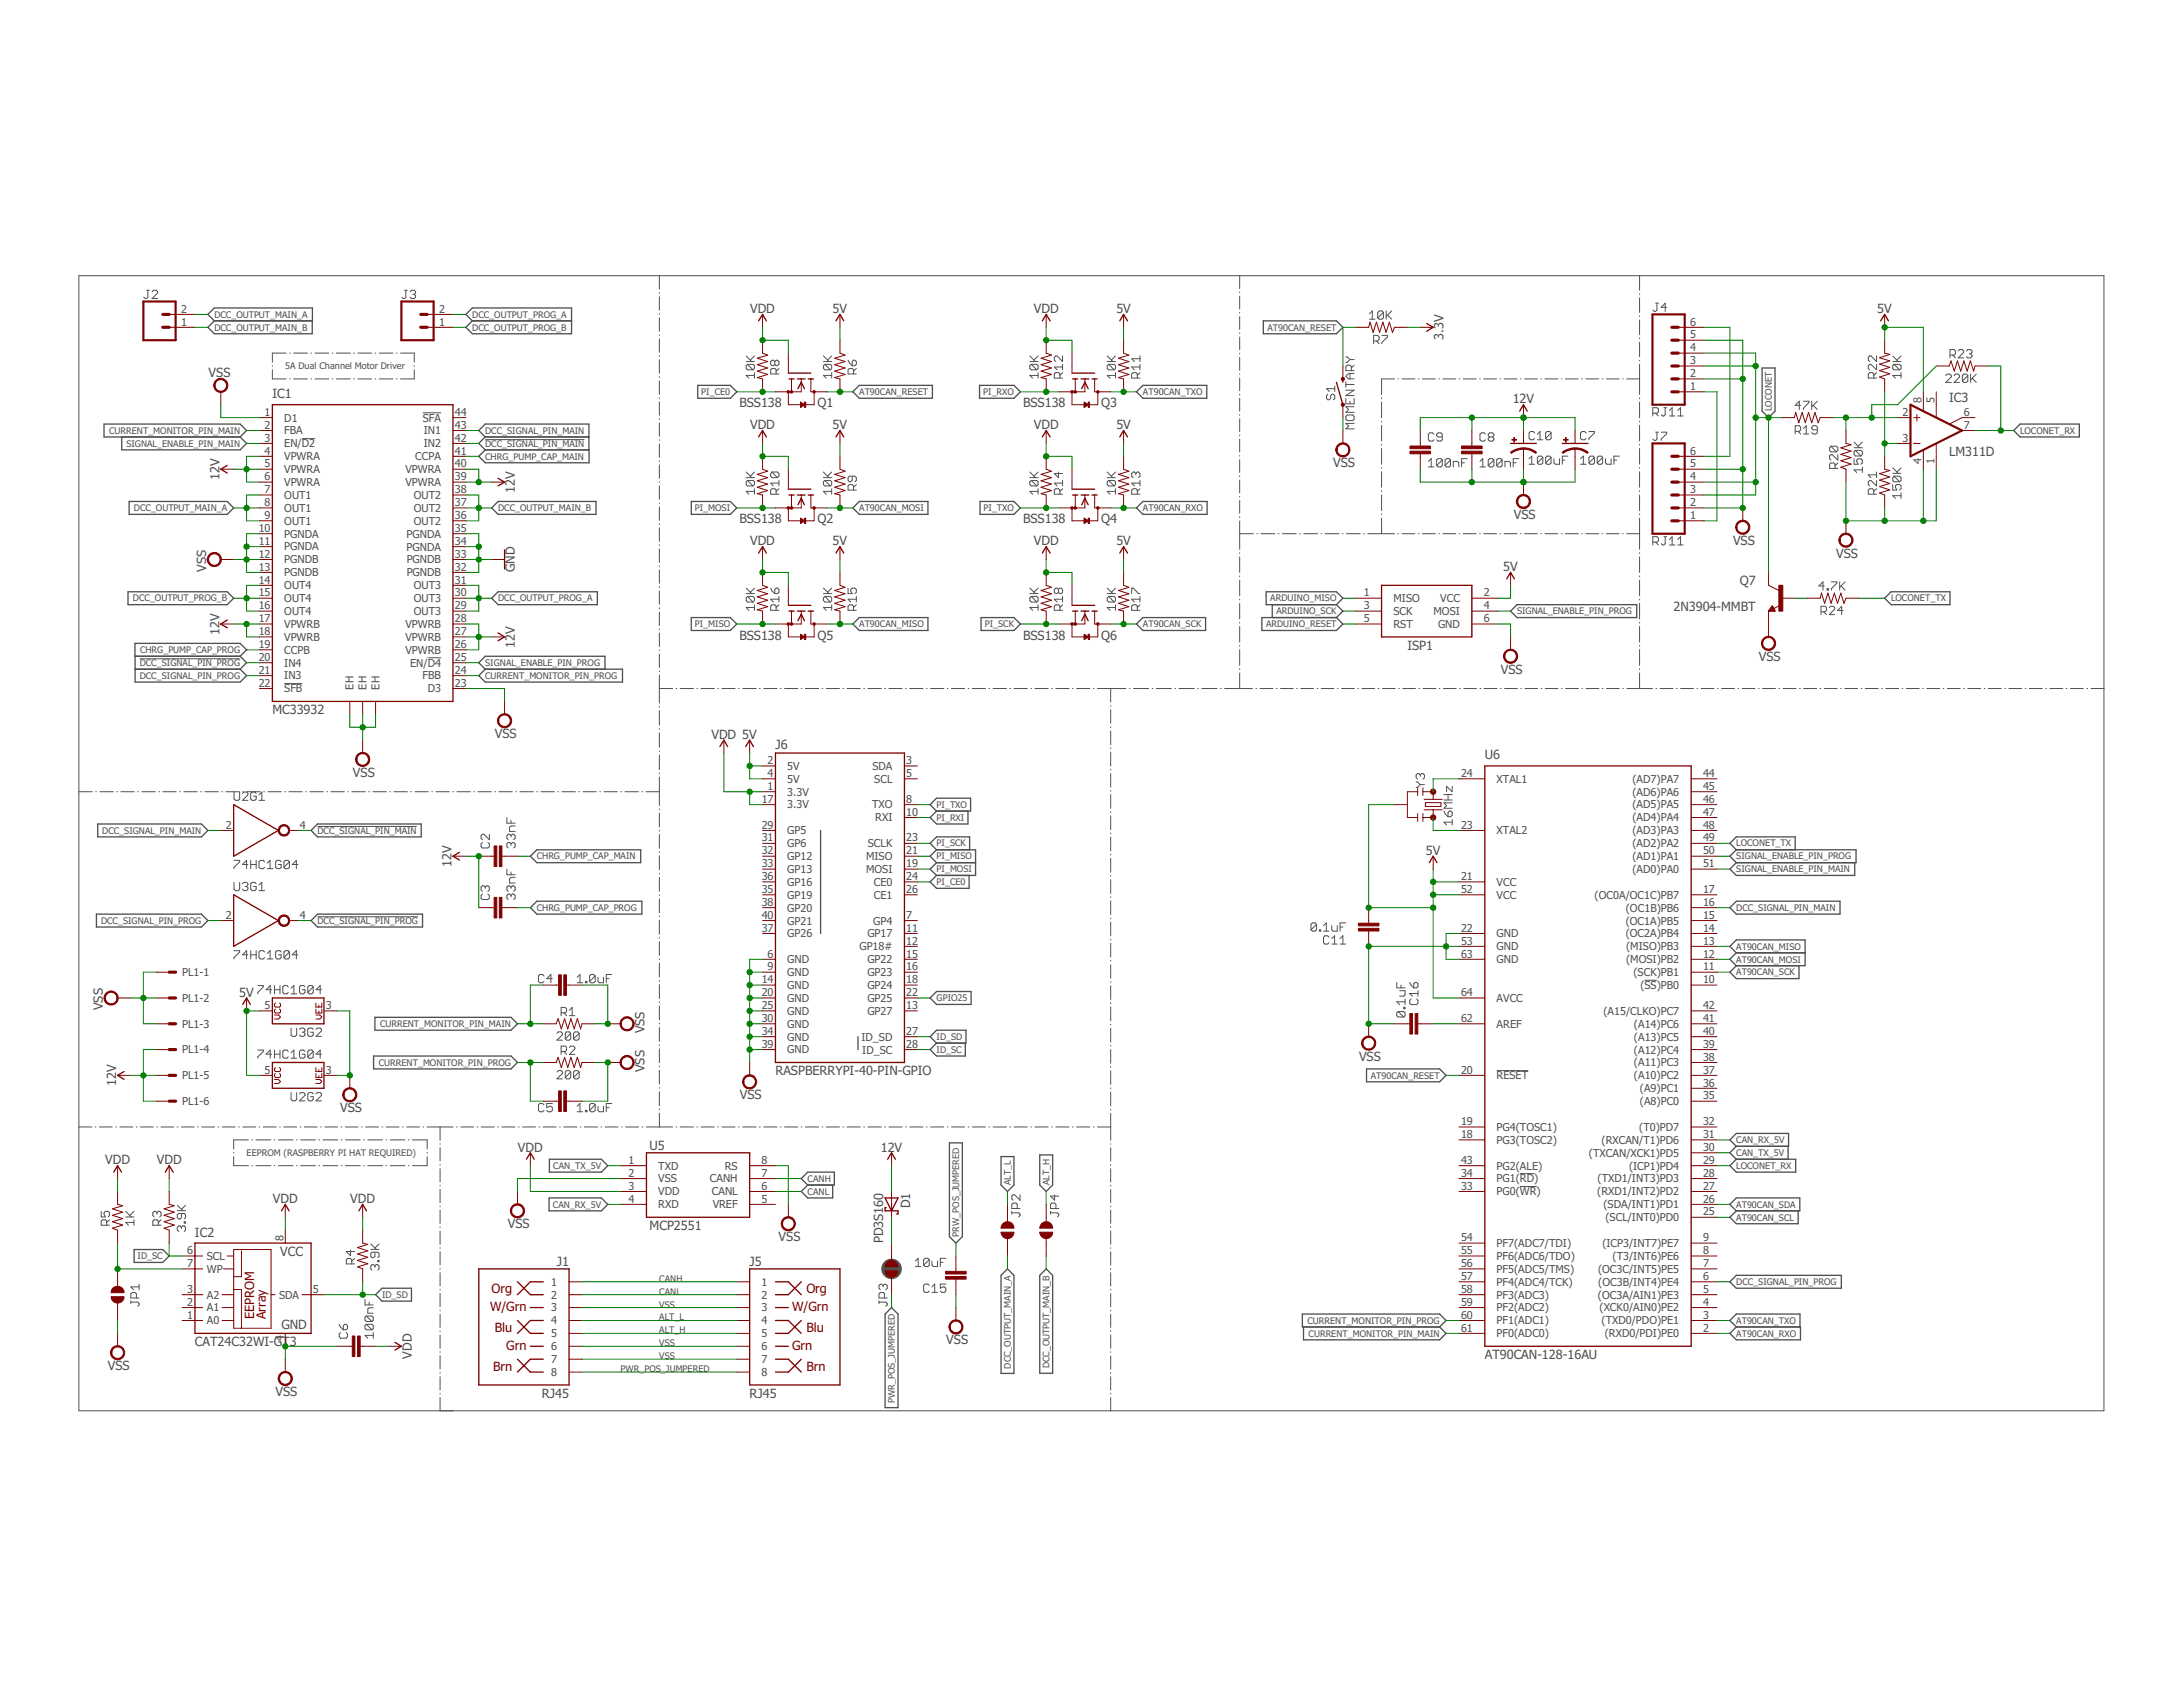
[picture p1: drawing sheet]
<svg xmlns="http://www.w3.org/2000/svg" width="279mm" height="216mm" viewBox="0 0 279 216" stroke-linecap="round" stroke-linejoin="round" font-family="sans-serif">
<defs><g id="words">
<g font-size="1.6" fill="#505050">
<text x="96" y="40.1">VDD</text>
<text x="106.6" y="40.1">5V</text>
<text x="132.3" y="40.1">VDD</text>
<text x="142.9" y="40.1">5V</text>
<text x="240.3" y="40.1">5V</text>
<text x="184.8" y="43.5" transform="rotate(-90 184.8 43.5)">3.3V</text>
<text x="26.7" y="48.3">VSS</text>
<text x="34.9" y="51">IC1</text>
<text x="94.6" y="52.1">BSS138</text>
<text x="104.6" y="52.1">Q1</text>
<text x="130.9" y="52.1">BSS138</text>
<text x="141" y="52.1">Q3</text>
<text x="193.6" y="51.6">12V</text>
<text x="249.5" y="51.4">IC3</text>
<text x="96" y="54.9">VDD</text>
<text x="106.6" y="54.9">5V</text>
<text x="132.3" y="54.9">VDD</text>
<text x="142.9" y="54.9">5V</text>
<text x="170.6" y="59.8">VSS</text>
<text x="249.5" y="58.4">LM311D</text>
<text x="28.1" y="61.4" transform="rotate(-90 28.1 61.4)">12V</text>
<text x="65.9" y="63.1" transform="rotate(-90 65.9 63.1)">12V</text>
<text x="94.6" y="67">BSS138</text>
<text x="96" y="69.8">VDD</text>
<text x="104.6" y="67">Q2</text>
<text x="106.6" y="69.8">5V</text>
<text x="130.9" y="67">BSS138</text>
<text x="132.3" y="69.8">VDD</text>
<text x="141" y="67">Q4</text>
<text x="142.9" y="69.8">5V</text>
<text x="193.7" y="66.4">VSS</text>
<text x="221.8" y="69.7">VSS</text>
<text x="235" y="71.4">VSS</text>
<text x="26.4" y="73.2" transform="rotate(-90 26.4 73.2)">VSS</text>
<text x="65.9" y="73.2" transform="rotate(-90 65.9 73.2)">GND</text>
<text x="192.4" y="73.1">5V</text>
<text x="222.7" y="74.9">Q7</text>
<text x="28.1" y="81.2" transform="rotate(-90 28.1 81.2)">12V</text>
<text x="65.9" y="82.9" transform="rotate(-90 65.9 82.9)">12V</text>
<text x="94.6" y="81.8">BSS138</text>
<text x="104.6" y="81.8">Q5</text>
<text x="130.9" y="81.8">BSS138</text>
<text x="141" y="81.8">Q6</text>
<text x="180.1" y="83.2">ISP1</text>
<text x="214.2" y="78.2">2N3904-MMBT</text>
<text x="192.1" y="86.2">VSS</text>
<text x="225.1" y="84.6">VSS</text>
<text x="34.9" y="91.4">MC33932</text>
<text x="63.3" y="94.5">VSS</text>
<text x="91.1" y="94.5">VDD 5V</text>
<text x="99.2" y="95.9">J6</text>
<text x="45.2" y="99.4">VSS</text>
<text x="190" y="97.2">U6</text>
<text x="57.8" y="110.9" transform="rotate(-90 57.8 110.9)">12V</text>
<text x="182.5" y="109.4">5V</text>
<text x="13.2" y="129.3" transform="rotate(-90 13.2 129.3)">VSS</text>
<text x="30.6" y="127.6">5V</text>
<text x="82.5" y="137.2" transform="rotate(-90 82.5 137.2)">VSS</text>
<text x="82.5" y="132.3" transform="rotate(-90 82.5 132.3)">VSS</text>
<text x="99.2" y="137.6">RASPBERRYPI-40-PIN-GPIO</text>
<text x="173.9" y="135.7">VSS</text>
<text x="14.9" y="139" transform="rotate(-90 14.9 139)">12V</text>
<text x="43.5" y="142.3">VSS</text>
<text x="94.7" y="140.7">VSS</text>
<text x="13.5" y="149">VDD</text>
<text x="20.1" y="149">VDD</text>
<text x="66.3" y="147.4">VDD</text>
<text x="83.1" y="147.1">U5</text>
<text x="112.7" y="147.4">12V</text>
<text x="34.9" y="154">VDD</text>
<text x="44.8" y="154">VDD</text>
<text x="116.5" y="154.6" transform="rotate(-90 116.5 154.6)">D1</text>
<text x="25" y="158.3">IC2</text>
<text x="35.9" y="160.7">VCC</text>
<text x="65" y="157.2">VSS</text>
<text x="83.1" y="157.4">MCP2551</text>
<text x="99.7" y="158.8">VSS</text>
<text x="113" y="159.1" transform="rotate(-90 113 159.1)">PD3S160</text>
<text x="71.3" y="162.1">J1</text>
<text x="95.9" y="162.1">J5</text>
<text x="25" y="172.3">CAT24C32WI-GT3</text>
<text x="36" y="170.1">GND</text>
<text x="52.7" y="173.9" transform="rotate(-90 52.7 173.9)">VDD</text>
<text x="121.1" y="172">VSS</text>
<text x="190" y="173.9">AT90CAN-128-16AU</text>
<text x="13.8" y="175.3">VSS</text>
<text x="35.3" y="178.6">VSS</text>
<text x="69.4" y="178.9">RJ45</text>
<text x="95.9" y="178.9">RJ45</text>
</g>
<g font-size="1.6" fill="#800000">
<text x="62.7" y="167.8">W/Grn</text>
<text x="62.9" y="165.5">Org</text>
<text x="101.4" y="167.8">W/Grn</text>
<text x="103.2" y="165.5">Org</text>
<text x="32.6" y="168.8" transform="rotate(-90 32.6 168.8)">EEPROM</text>
<text x="34" y="168.8" transform="rotate(-90 34 168.8)">Array</text>
<text x="63.3" y="170.5">Blu</text>
<text x="64.8" y="172.8">Grn</text>
<text x="101.4" y="172.8">Grn</text>
<text x="103.2" y="170.5">Blu</text>
<text x="63.1" y="175.4">Brn</text>
<text x="103.2" y="175.4">Brn</text>
</g>
<g font-size="1.4" fill="#505050">
<text x="23.2" y="41.7">1</text>
<text x="23.2" y="40">2</text>
<text x="56.2" y="41.7">1</text>
<text x="56.2" y="40">2</text>
<text x="216.3" y="41.7">6</text>
<text x="216.3" y="46.6">3</text>
<text x="216.3" y="45">4</text>
<text x="216.3" y="43.3">5</text>
<text x="33.9" y="53.2">1</text>
<text x="36.4" y="53.9">D1</text>
<text x="54.1" y="53.9">SFA</text>
<text x="58.2" y="53.2">44</text>
<text x="216.3" y="49.9">1</text>
<text x="216.3" y="48.3">2</text>
<text x="243.5" y="53.2">2</text>
<text x="245.9" y="51.6" transform="rotate(-90 245.9 51.6)">8</text>
<text x="247.6" y="51.6" transform="rotate(-90 247.6 51.6)">5</text>
<text x="251.3" y="53.2">6</text>
<text x="33.9" y="54.9">2</text>
<text x="33.9" y="56.5">3</text>
<text x="33.9" y="58.2">4</text>
<text x="33.9" y="59.8">5</text>
<text x="36.4" y="55.6">FBA</text>
<text x="36.4" y="57.2">EN/D2</text>
<text x="36.4" y="58.9">VPWRA</text>
<text x="53.2" y="58.9">CCPA</text>
<text x="54.2" y="57.3">IN2</text>
<text x="54.2" y="55.6">IN1</text>
<text x="58.2" y="59.8">40</text>
<text x="58.2" y="58.2">41</text>
<text x="58.2" y="56.5">42</text>
<text x="58.2" y="54.9">43</text>
<text x="216.3" y="59.8">5</text>
<text x="216.3" y="58.2">6</text>
<text x="243.5" y="56.5">3</text>
<text x="245.9" y="59.4" transform="rotate(-90 245.9 59.4)">4</text>
<text x="247.6" y="59.4" transform="rotate(-90 247.6 59.4)">1</text>
<text x="251.3" y="54.9">7</text>
<text x="33.9" y="61.5">6</text>
<text x="33.9" y="63.1">7</text>
<text x="33.9" y="64.8">8</text>
<text x="36.4" y="60.5">VPWRA</text>
<text x="36.4" y="62.2">VPWRA</text>
<text x="36.4" y="63.8">OUT1</text>
<text x="36.4" y="65.5">OUT1</text>
<text x="51.9" y="62.2">VPWRA</text>
<text x="51.9" y="60.6">VPWRA</text>
<text x="53" y="65.5">OUT2</text>
<text x="53" y="63.9">OUT2</text>
<text x="58.2" y="64.8">37</text>
<text x="58.2" y="63.1">38</text>
<text x="58.2" y="61.5">39</text>
<text x="216.3" y="64.8">2</text>
<text x="216.3" y="63.1">3</text>
<text x="216.3" y="61.5">4</text>
<text x="33.1" y="68.1">10</text>
<text x="33.1" y="69.7">11</text>
<text x="33.1" y="71.4">12</text>
<text x="33.9" y="66.4">9</text>
<text x="36.4" y="67.1">OUT1</text>
<text x="36.4" y="68.8">PGNDA</text>
<text x="36.4" y="70.5">PGNDA</text>
<text x="52" y="70.5">PGNDA</text>
<text x="52" y="68.8">PGNDA</text>
<text x="53" y="67.2">OUT2</text>
<text x="58.2" y="71.4">33</text>
<text x="58.2" y="69.7">34</text>
<text x="58.2" y="68.1">35</text>
<text x="58.2" y="66.4">36</text>
<text x="216.3" y="66.4">1</text>
<text x="33.1" y="73">13</text>
<text x="33.1" y="74.7">14</text>
<text x="33.1" y="76.3">15</text>
<text x="33.1" y="78">16</text>
<text x="36.4" y="72.1">PGNDB</text>
<text x="36.4" y="73.8">PGNDB</text>
<text x="36.4" y="75.4">OUT4</text>
<text x="36.4" y="77.1">OUT4</text>
<text x="52.1" y="73.8">PGNDB</text>
<text x="52.1" y="72.1">PGNDB</text>
<text x="53" y="77.1">OUT3</text>
<text x="53" y="75.4">OUT3</text>
<text x="58.2" y="78">29</text>
<text x="58.2" y="76.3">30</text>
<text x="58.2" y="74.7">31</text>
<text x="58.2" y="73">32</text>
<text x="174.5" y="76.3">1</text>
<text x="174.5" y="78">3</text>
<text x="178.3" y="77.1">MISO</text>
<text x="184.3" y="77.1">VCC</text>
<text x="189.9" y="78">4</text>
<text x="189.9" y="76.3">2</text>
<text x="33.1" y="79.6">17</text>
<text x="33.1" y="81.3">18</text>
<text x="33.1" y="82.9">19</text>
<text x="36.4" y="78.7">OUT4</text>
<text x="36.4" y="80.4">VPWRB</text>
<text x="36.4" y="82">VPWRB</text>
<text x="36.4" y="83.7">CCPB</text>
<text x="51.9" y="83.7">VPWRB</text>
<text x="51.9" y="82">VPWRB</text>
<text x="51.9" y="80.4">VPWRB</text>
<text x="53" y="78.7">OUT3</text>
<text x="58.2" y="82.9">26</text>
<text x="58.2" y="81.3">27</text>
<text x="58.2" y="79.6">28</text>
<text x="174.5" y="79.6">5</text>
<text x="178.3" y="78.7">SCK</text>
<text x="178.3" y="80.4">RST</text>
<text x="183.5" y="78.7">MOSI</text>
<text x="184.1" y="80.4">GND</text>
<text x="189.9" y="79.6">6</text>
<text x="33.1" y="84.6">20</text>
<text x="33.1" y="86.2">21</text>
<text x="33.1" y="87.9">22</text>
<text x="36.4" y="85.3">IN4</text>
<text x="36.4" y="87">IN3</text>
<text x="36.4" y="88.6">SFB</text>
<text x="45.3" y="88.2" transform="rotate(-90 45.3 88.2)">EH</text>
<text x="46.9" y="88.2" transform="rotate(-90 46.9 88.2)">EH</text>
<text x="48.6" y="88.2" transform="rotate(-90 48.6 88.2)">EH</text>
<text x="52.5" y="85.3">EN/D4</text>
<text x="54.1" y="87">FBB</text>
<text x="54.7" y="88.6">D3</text>
<text x="58.2" y="87.9">23</text>
<text x="58.2" y="86.2">24</text>
<text x="58.2" y="84.6">25</text>
<text x="98.2" y="101.1">1</text>
<text x="98.2" y="99.4">4</text>
<text x="98.2" y="97.8">2</text>
<text x="100.8" y="101.8">3.3V</text>
<text x="100.8" y="100.2">5V</text>
<text x="100.8" y="98.5">5V</text>
<text x="111.6" y="98.5">SDA</text>
<text x="111.9" y="100.2">SCL</text>
<text x="116" y="97.8">3</text>
<text x="116" y="99.4">5</text>
<text x="187" y="99.4">24</text>
<text x="191.6" y="100.2">XTAL1</text>
<text x="208.9" y="101.8">(AD6)PA6</text>
<text x="208.9" y="100.2">(AD7)PA7</text>
<text x="218" y="101.1">45</text>
<text x="218" y="99.4">44</text>
<text x="28.9" y="106">2</text>
<text x="38.4" y="106">4</text>
<text x="97.5" y="102.7">17</text>
<text x="97.5" y="106">29</text>
<text x="97.5" y="107.7">31</text>
<text x="100.8" y="103.5">3.3V</text>
<text x="100.8" y="106.8">GP5</text>
<text x="111.6" y="103.5">TXO</text>
<text x="112" y="105.1">RXI</text>
<text x="116" y="107.7">23</text>
<text x="116" y="104.4">10</text>
<text x="116" y="102.7">8</text>
<text x="187" y="106">23</text>
<text x="191.6" y="106.8">XTAL2</text>
<text x="208.9" y="106.8">(AD3)PA3</text>
<text x="208.9" y="105.1">(AD4)PA4</text>
<text x="208.9" y="103.5">(AD5)PA5</text>
<text x="218" y="107.7">49</text>
<text x="218" y="106">48</text>
<text x="218" y="104.4">47</text>
<text x="218" y="102.7">46</text>
<text x="97.5" y="109.3">32</text>
<text x="97.5" y="111">33</text>
<text x="97.5" y="112.6">36</text>
<text x="100.8" y="108.4">GP6</text>
<text x="100.8" y="110.1">GP12</text>
<text x="100.8" y="111.7">GP13</text>
<text x="100.8" y="113.4">GP16</text>
<text x="110.8" y="111.7">MOSI</text>
<text x="110.8" y="110.1">MISO</text>
<text x="111.1" y="108.4">SCLK</text>
<text x="111.8" y="113.4">CE0</text>
<text x="116" y="111">19</text>
<text x="116" y="109.3">21</text>
<text x="116" y="112.6">24</text>
<text x="187" y="112.6">21</text>
<text x="191.6" y="113.4">VCC</text>
<text x="208.9" y="111.7">(AD0)PA0</text>
<text x="208.9" y="110.1">(AD1)PA1</text>
<text x="208.9" y="108.4">(AD2)PA2</text>
<text x="218" y="111">51</text>
<text x="218" y="109.3">50</text>
<text x="28.9" y="117.6">2</text>
<text x="38.4" y="117.6">4</text>
<text x="97.5" y="114.3">35</text>
<text x="97.5" y="119.2">37</text>
<text x="97.5" y="115.9">38</text>
<text x="97.5" y="117.6">40</text>
<text x="100.8" y="115">GP19</text>
<text x="100.8" y="120">GP26</text>
<text x="100.8" y="116.7">GP20</text>
<text x="100.8" y="118.3">GP21</text>
<text x="111" y="120">GP17</text>
<text x="111.8" y="118.3">GP4</text>
<text x="111.8" y="115">CE1</text>
<text x="116" y="117.6">7</text>
<text x="116" y="119.2">11</text>
<text x="116" y="114.3">26</text>
<text x="187" y="119.2">22</text>
<text x="187" y="114.3">52</text>
<text x="191.6" y="120">GND</text>
<text x="191.6" y="115">VCC</text>
<text x="204.1" y="115">(OC0A/OC1C)PB7</text>
<text x="208.1" y="118.3">(OC1A)PB5</text>
<text x="208.1" y="120">(OC2A)PB4</text>
<text x="208.1" y="116.7">(OC1B)PB6</text>
<text x="218" y="114.3">17</text>
<text x="218" y="117.6">15</text>
<text x="218" y="115.9">16</text>
<text x="218" y="119.2">14</text>
<text x="23.3" y="124.9">PL1-1</text>
<text x="97.5" y="125.8">14</text>
<text x="98.2" y="124.2">9</text>
<text x="98.2" y="122.5">6</text>
<text x="100.8" y="124.9">GND</text>
<text x="100.8" y="123.3">GND</text>
<text x="110" y="121.6">GP18#</text>
<text x="111" y="123.3">GP22</text>
<text x="111" y="124.9">GP23</text>
<text x="116" y="122.5">15</text>
<text x="116" y="125.8">18</text>
<text x="116" y="124.2">16</text>
<text x="116" y="120.9">12</text>
<text x="187" y="122.5">63</text>
<text x="187" y="120.9">53</text>
<text x="191.6" y="123.3">GND</text>
<text x="191.6" y="121.6">GND</text>
<text x="208.1" y="121.6">(MISO)PB3</text>
<text x="208.1" y="123.3">(MOSI)PB2</text>
<text x="209.1" y="124.9">(SCK)PB1</text>
<text x="218" y="120.9">13</text>
<text x="218" y="122.5">12</text>
<text x="218" y="124.2">11</text>
<text x="218" y="125.8">10</text>
<text x="23.3" y="128.2">PL1-2</text>
<text x="23.3" y="131.5">PL1-3</text>
<text x="33.9" y="129.1">5</text>
<text x="41.7" y="129.1">3</text>
<text x="97.5" y="129.1">25</text>
<text x="97.5" y="127.5">20</text>
<text x="97.5" y="130.8">30</text>
<text x="100.8" y="129.9">GND</text>
<text x="100.8" y="128.2">GND</text>
<text x="100.8" y="126.6">GND</text>
<text x="100.8" y="131.5">GND</text>
<text x="111" y="129.9">GP27</text>
<text x="111" y="128.2">GP25</text>
<text x="111" y="126.6">GP24</text>
<text x="116" y="129.1">13</text>
<text x="116" y="127.5">22</text>
<text x="187" y="130.8">62</text>
<text x="187" y="127.5">64</text>
<text x="191.6" y="131.5">AREF</text>
<text x="191.6" y="128.2">AVCC</text>
<text x="205.2" y="129.9">(A15/CLKO)PC7</text>
<text x="209.1" y="131.5">(A14)PC6</text>
<text x="210" y="126.6">(SS)PB0</text>
<text x="218" y="130.8">41</text>
<text x="218" y="129.1">42</text>
<text x="23.3" y="134.8">PL1-4</text>
<text x="33.9" y="137.4">5</text>
<text x="41.7" y="137.4">3</text>
<text x="97.5" y="132.4">34</text>
<text x="97.5" y="134.1">39</text>
<text x="100.8" y="133.2">GND</text>
<text x="100.8" y="134.8">GND</text>
<text x="110.3" y="133.2">ID_SD</text>
<text x="110.4" y="134.8">ID_SC</text>
<text x="116" y="132.4">27</text>
<text x="116" y="134.1">28</text>
<text x="187" y="137.4">20</text>
<text x="209.1" y="136.5">(A11)PC3</text>
<text x="209.1" y="134.8">(A12)PC4</text>
<text x="209.1" y="133.2">(A13)PC5</text>
<text x="218" y="137.4">37</text>
<text x="218" y="135.7">38</text>
<text x="218" y="134.1">39</text>
<text x="218" y="132.4">40</text>
<text x="23.3" y="138.1">PL1-5</text>
<text x="23.3" y="141.4">PL1-6</text>
<text x="191.6" y="138.1">RESET</text>
<text x="209.1" y="138.1">(A10)PC2</text>
<text x="209.9" y="141.4">(A8)PC0</text>
<text x="209.9" y="139.8">(A9)PC1</text>
<text x="218" y="140.7">35</text>
<text x="218" y="139">36</text>
<text x="80.5" y="149">1</text>
<text x="84.3" y="149.7">TXD</text>
<text x="92.8" y="149.7">RS</text>
<text x="97.5" y="149">8</text>
<text x="187" y="149">43</text>
<text x="187" y="145.7">18</text>
<text x="187" y="144">19</text>
<text x="191.6" y="149.7">PG2(ALE)</text>
<text x="191.6" y="146.4">PG3(TOSC2)</text>
<text x="191.6" y="144.7">PG4(TOSC1)</text>
<text x="203.4" y="148">(TXCAN/XCK1)PD5</text>
<text x="205" y="146.4">(RXCAN/T1)PD6</text>
<text x="208.5" y="149.7">(ICP1)PD4</text>
<text x="209.8" y="144.7">(T0)PD7</text>
<text x="218" y="149">29</text>
<text x="218" y="145.7">31</text>
<text x="218" y="144">32</text>
<text x="218" y="147.3">30</text>
<text x="80.5" y="150.6">2</text>
<text x="80.5" y="152.3">3</text>
<text x="80.5" y="153.9">4</text>
<text x="84.3" y="151.3">VSS</text>
<text x="84.3" y="153">VDD</text>
<text x="84.3" y="154.6">RXD</text>
<text x="90.8" y="151.3">CANH</text>
<text x="91.1" y="153">CANL</text>
<text x="91.2" y="154.6">VREF</text>
<text x="97.5" y="153.9">5</text>
<text x="97.5" y="152.3">6</text>
<text x="97.5" y="150.6">7</text>
<text x="187" y="152.3">33</text>
<text x="187" y="150.6">34</text>
<text x="191.6" y="153">PG0(WR)</text>
<text x="191.6" y="151.3">PG1(RD)</text>
<text x="204.4" y="153">(RXD1/INT2)PD2</text>
<text x="204.5" y="151.3">(TXD1/INT3)PD3</text>
<text x="205.2" y="154.6">(SDA/INT1)PD1</text>
<text x="218" y="152.3">27</text>
<text x="218" y="155.6">25</text>
<text x="218" y="153.9">26</text>
<text x="218" y="150.6">28</text>
<text x="24" y="160.5">6</text>
<text x="26.5" y="161.2">SCL</text>
<text x="36.3" y="158.9" transform="rotate(-90 36.3 158.9)">8</text>
<text x="187" y="160.5">55</text>
<text x="187" y="158.9">54</text>
<text x="191.6" y="161.2">PF6(ADC6/TDO)</text>
<text x="191.6" y="159.6">PF7(ADC7/TDI)</text>
<text x="205.1" y="159.6">(ICP3/INT7)PE7</text>
<text x="205.5" y="156.3">(SCL/INT0)PD0</text>
<text x="206.4" y="161.2">(T3/INT6)PE6</text>
<text x="218" y="158.9">9</text>
<text x="218" y="160.5">8</text>
<text x="24" y="167.1">2</text>
<text x="24" y="165.5">3</text>
<text x="24" y="162.2">7</text>
<text x="26.5" y="167.8">A1</text>
<text x="26.5" y="166.2">A2</text>
<text x="26.5" y="162.9">WP</text>
<text x="35.7" y="166.2">SDA</text>
<text x="40" y="165.5">5</text>
<text x="70.5" y="164.5">1</text>
<text x="70.5" y="166.2">2</text>
<text x="70.5" y="167.8">3</text>
<text x="97.5" y="164.5">1</text>
<text x="97.5" y="166.2">2</text>
<text x="97.5" y="167.8">3</text>
<text x="187" y="167.1">59</text>
<text x="187" y="165.5">58</text>
<text x="187" y="163.8">57</text>
<text x="187" y="162.2">56</text>
<text x="191.6" y="167.8">PF2(ADC2)</text>
<text x="191.6" y="166.2">PF3(ADC3)</text>
<text x="191.6" y="164.5">PF4(ADC4/TCK)</text>
<text x="191.6" y="162.9">PF5(ADC5/TMS)</text>
<text x="204.5" y="166.2">(OC3A/AIN1)PE3</text>
<text x="204.5" y="162.9">(OC3C/INT5)PE5</text>
<text x="204.6" y="164.5">(OC3B/INT4)PE4</text>
<text x="204.7" y="167.8">(XCK0/AIN0)PE2</text>
<text x="218" y="165.5">5</text>
<text x="218" y="163.8">6</text>
<text x="218" y="162.2">7</text>
<text x="218" y="167.1">4</text>
<text x="24" y="168.8">1</text>
<text x="26.5" y="169.5">A0</text>
<text x="36.3" y="171.6" transform="rotate(-90 36.3 171.6)">4</text>
<text x="70.5" y="169.5">4</text>
<text x="70.5" y="172.8">6</text>
<text x="70.5" y="171.1">5</text>
<text x="97.5" y="169.5">4</text>
<text x="97.5" y="172.8">6</text>
<text x="97.5" y="171.1">5</text>
<text x="187" y="170.4">61</text>
<text x="187" y="168.8">60</text>
<text x="191.6" y="171.1">PF0(ADC0)</text>
<text x="191.6" y="169.5">PF1(ADC1)</text>
<text x="205" y="169.5">(TXD0/PDO)PE1</text>
<text x="205.4" y="171.1">(RXD0/PDI)PE0</text>
<text x="218" y="170.4">2</text>
<text x="218" y="168.8">3</text>
<text x="70.5" y="176.1">8</text>
<text x="70.5" y="174.4">7</text>
<text x="97.5" y="176.1">8</text>
<text x="97.5" y="174.4">7</text>
</g>
<g font-size="1.2" fill="#505050">
<text x="27.4" y="40.7">DCC_OUTPUT_MAIN_A</text>
<text x="60.4" y="40.7">DCC_OUTPUT_PROG_A</text>
<text x="27.4" y="42.3">DCC_OUTPUT_MAIN_B</text>
<text x="36.5" y="47.2">5A Dual Channel Motor Driver</text>
<text x="60.4" y="42.3">DCC_OUTPUT_PROG_B</text>
<text x="162.2" y="42.3">AT90CAN_RESET</text>
<text x="89.8" y="50.6">PI_CE0</text>
<text x="110" y="50.6">AT90CAN_RESET</text>
<text x="125.8" y="50.6">PI_RXO</text>
<text x="146.3" y="50.6">AT90CAN_TXO</text>
<text x="226.8" y="52.6" transform="rotate(-90 226.8 52.6)">LOCONET</text>
<text x="14" y="55.5">CURRENT_MONITOR_PIN_MAIN</text>
<text x="16.2" y="57.2">SIGNAL_ENABLE_PIN_MAIN</text>
<text x="62.1" y="55.5">DCC_SIGNAL_PIN_MAIN</text>
<text x="62.1" y="58.8">CHRG_PUMP_CAP_MAIN</text>
<text x="62.1" y="57.2">DCC_SIGNAL_PIN_MAIN</text>
<text x="258.5" y="55.5">LOCONET_RX</text>
<text x="17.1" y="65.4">DCC_OUTPUT_MAIN_A</text>
<text x="63.8" y="65.4">DCC_OUTPUT_MAIN_B</text>
<text x="88.9" y="65.4">PI_MOSI</text>
<text x="110" y="65.4">AT90CAN_MOSI</text>
<text x="125.9" y="65.4">PI_TXO</text>
<text x="146.3" y="65.4">AT90CAN_RXO</text>
<text x="17" y="77">DCC_OUTPUT_PROG_B</text>
<text x="63.8" y="77">DCC_OUTPUT_PROG_A</text>
<text x="162.6" y="77">ARDUINO_MISO</text>
<text x="242" y="77">LOCONET_TX</text>
<text x="17.9" y="83.6">CHRG_PUMP_CAP_PROG</text>
<text x="88.9" y="80.3">PI_MISO</text>
<text x="110" y="80.3">AT90CAN_MISO</text>
<text x="126" y="80.3">PI_SCK</text>
<text x="146.3" y="80.3">AT90CAN_SCK</text>
<text x="162" y="80.3">ARDUINO_RESET</text>
<text x="163.4" y="78.6">ARDUINO_SCK</text>
<text x="194.2" y="78.6">SIGNAL_ENABLE_PIN_PROG</text>
<text x="17.9" y="86.9">DCC_SIGNAL_PIN_PROG</text>
<text x="17.9" y="85.2">DCC_SIGNAL_PIN_PROG</text>
<text x="62.1" y="86.9">CURRENT_MONITOR_PIN_PROG</text>
<text x="62.1" y="85.2">SIGNAL_ENABLE_PIN_PROG</text>
<text x="13.1" y="106.7">DCC_SIGNAL_PIN_MAIN</text>
<text x="40.6" y="106.7">DCC_SIGNAL_PIN_MAIN</text>
<text x="119.9" y="103.4">PI_TXO</text>
<text x="119.9" y="105">PI_RXI</text>
<text x="68.7" y="110">CHRG_PUMP_CAP_MAIN</text>
<text x="119.9" y="113.3">PI_CE0</text>
<text x="119.9" y="111.6">PI_MOSI</text>
<text x="119.9" y="110">PI_MISO</text>
<text x="119.9" y="108.3">PI_SCK</text>
<text x="222.2" y="111.6">SIGNAL_ENABLE_PIN_MAIN</text>
<text x="222.2" y="110">SIGNAL_ENABLE_PIN_PROG</text>
<text x="222.2" y="108.3">LOCONET_TX</text>
<text x="12.9" y="118.2">DCC_SIGNAL_PIN_PROG</text>
<text x="40.6" y="118.2">DCC_SIGNAL_PIN_PROG</text>
<text x="68.7" y="116.6">CHRG_PUMP_CAP_PROG</text>
<text x="222.2" y="116.6">DCC_SIGNAL_PIN_MAIN</text>
<text x="222.2" y="124.8">AT90CAN_SCK</text>
<text x="222.2" y="121.5">AT90CAN_MISO</text>
<text x="222.2" y="123.2">AT90CAN_MOSI</text>
<text x="48.6" y="131.4">CURRENT_MONITOR_PIN_MAIN</text>
<text x="119.9" y="128.1">GPIO25</text>
<text x="48.5" y="136.4">CURRENT_MONITOR_PIN_PROG</text>
<text x="119.9" y="133.1">ID_SD</text>
<text x="119.9" y="134.7">ID_SC</text>
<text x="175.4" y="138">AT90CAN_RESET</text>
<text x="31.6" y="147.9">EEPROM (RASPBERRY PI HAT REQUIRED)</text>
<text x="70.8" y="149.6">CAN_TX_5V</text>
<text x="222.2" y="146.3">CAN_RX_5V</text>
<text x="222.2" y="147.9">CAN_TX_5V</text>
<text x="222.2" y="149.6">LOCONET_RX</text>
<text x="70.8" y="154.5">CAN_RX_5V</text>
<text x="103.4" y="151.2">CANH</text>
<text x="103.4" y="152.9">CANL</text>
<text x="129.4" y="151.7" transform="rotate(-90 129.4 151.7)">ALT_L</text>
<text x="134.3" y="151.7" transform="rotate(-90 134.3 151.7)">ALT_H</text>
<text x="222.2" y="154.5">AT90CAN_SDA</text>
<text x="17.6" y="161.2">ID_SC</text>
<text x="122.8" y="158.3" transform="rotate(-90 122.8 158.3)">PRW_POS_JUMPERED</text>
<text x="222.2" y="156.2">AT90CAN_SCL</text>
<text x="48.9" y="166.1">ID_SD</text>
<text x="84.4" y="167.3">VSS</text>
<text x="84.4" y="164">CANH</text>
<text x="84.4" y="165.7">CANL</text>
<text x="222.2" y="164.5">DCC_SIGNAL_PIN_PROG</text>
<text x="84.4" y="172.3">VSS</text>
<text x="84.4" y="173.9">VSS</text>
<text x="84.4" y="169">ALT_L</text>
<text x="84.4" y="170.6">ALT_H</text>
<text x="167.3" y="169.4">CURRENT_MONITOR_PIN_PROG</text>
<text x="167.5" y="171.1">CURRENT_MONITOR_PIN_MAIN</text>
<text x="222.2" y="171.1">AT90CAN_RXO</text>
<text x="222.2" y="169.4">AT90CAN_TXO</text>
<text x="79.4" y="175.6">PWR_POS_JUMPERED</text>
<text x="114.5" y="179.6" transform="rotate(-90 114.5 179.6)">PWR_POS_JUMPERED</text>
<text x="129.4" y="175.2" transform="rotate(-90 129.4 175.2)">DCC_OUTPUT_MAIN_A</text>
<text x="134.3" y="175.1" transform="rotate(-90 134.3 175.1)">DCC_OUTPUT_MAIN_B</text>
</g>
</g></defs>
<g fill="none" stroke="#505050" stroke-width=".13">
<path d="M10.1 35.3h259.2v145.3h-259.2zM18.8 37.1h.3M18.9 37.1v.9l-.1 .2h-.2l-.2-.2M19.5 37.3l.1-.2h.4l.2 .2v.2l-.7 .7h.7M51.8 37.1h.3M51.9 37.1v.9l-.1 .2h-.2l-.2-.2M52.5 37.3l.2-.2h.3l.2 .2v.2l-.2 .2M52.8 37.7h.2M53 37.7l.2 .2v.1l-.2 .2h-.3l-.2-.2M84.4 35.3v1.7M84.4 37.4v.1M84.4 38v1.7"/>
<path d="M158.7 35.3v1.6M158.7 37.4v.1M158.7 37.9v1.6M158.7 40v.1M177.1 40l-.2-.2h-.4l-.2 .2v.7M177.1 40v.7l-.2 .2h-.4l-.2-.2M177.1 40l-.8 .7M177.4 39.8v1.1M178.1 39.8l-.7 .7M209.8 35.3v1.8M209.8 37.6v.1M209.8 38.1v1.9"/>
<path d="M211.9 38.8h.4M212.1 38.8v.9l-.2 .2h-.2l-.2-.2M213.3 39.3h-.7l.5-.5v1.1M34.9 47.3v1.2h1.7M34.9 46.8v.1M36.6 45.2h-1.7v1.2M37.1 48.5h.1M37.1 45.2h.1M37.6 48.5h1.7M37.6 45.2h1.7M38.6 56.1h1.7M39.8 48.5h.1"/>
<path d="M39.8 45.2h.1M40.3 48.5h1.8M40.3 45.2h1.8M42.5 48.5h.1M42.5 45.2h.1M43.1 48.5h1.7M43.1 45.2h1.7M45.3 48.5h.1M45.3 45.2h.1M45.8 48.5h1.8M45.8 45.2h1.8M48 48.5h.1"/>
<path d="M48 45.2h.1M48.5 48.5h1.8M48.5 45.2h1.8M50.7 48.5h.1M50.7 45.2h.1M51.3 45.2h1.7v1.2M53 47.3v1.2h-1.7M53 46.8v.1M54.1 52.8h2.4M62.1 56.3h12.7M84.4 40.1v.1M84.4 40.7v1.7"/>
<path d="M84.4 42.8v.1M84.4 43.4v1.7M84.4 45.5v.1M84.4 46.1v1.7M84.4 48.2v.1M84.4 48.7v1.8M84.4 50.9v.1M84.4 51.4v1.7M84.4 53.6v.1M84.4 54.1v1.7M84.4 56.3v.1M84.4 56.8v1.7"/>
<path d="M84.4 59v.1M84.4 59.5v1.7M95.5 46.3h1.1M95.5 45.6l.7 .7M95.7 46.6l-.2 .2v.4l.2 .1h.7M95.7 46.6h.7l.2 .2v.4l-.2 .1M95.7 46.6l.7 .7M96.6 48h-1.1l.3 .4M96.6 47.7v.7M96.6 45.6l-.6 .5M99.2 46.3l-.2-.2h-.2l-.2 .2v.3l.2 .2h.2l.2-.2M99.2 46.3l.1-.2h.2l.2 .2v.3l-.2 .2h-.2l-.1-.2"/>
<path d="M99.2 46.3v.3M99.3 47.9v-.6l-.1-.1h-.4l-.2 .1v.6h1.1M99.7 47.2l-.4 .3M105.4 46.3h1M105.4 45.6l.7 .7M105.6 46.6l-.2 .2v.4l.2 .1h.7M105.6 46.6h.7l.1 .2v.4l-.1 .1M105.6 46.6l.7 .7M106.4 48h-1l.3 .4M106.4 47.7v.7M106.4 45.6l-.5 .5M108.5 46.1l.2 .3 .4 .4"/>
<path d="M109.1 46.3l.1-.2h.2l.2 .2v.3l-.2 .2h-.3zM109.2 47.9v-.6l-.1-.1h-.4l-.2 .1v.6h1.1M109.6 47.2l-.4 .3M131.8 46.3h1.1M131.8 45.6l.7 .7M132 46.6l-.2 .2v.4l.2 .1h.7M132 46.6h.7l.2 .2v.4l-.2 .1M132 46.6l.7 .7M132.9 45.6l-.6 .5M132.9 48h-1.1l.4 .4M132.9 47.7v.7M135.7 48.4v-.5l-.2-.2h-.4l-.2 .2v.5h1.1"/>
<path d="M136 47h-1.1l.4 .3M136 45.6v.7l-.7-.7h-.2l-.2 .1v.4l.2 .2M136 47.7l-.3 .3M136 46.6v.7M141.7 46.3h1.1M141.7 45.6l.7 .7M141.9 46.6h.7l.2 .2v.4l-.2 .1M141.9 46.6l-.2 .2v.4l.2 .1h.7M141.9 46.6l.7 .7M142.8 48h-1.1l.4 .4M142.8 47.7v.7M142.8 45.6l-.6 .5"/>
<path d="M145.6 48.4v-.5l-.2-.2h-.4l-.2 .2v.5h1.1M145.9 47.7l-.3 .3M145.9 47h-1.1l.4 .3M145.9 45.6v.7M145.9 46.6v.7M145.9 45.9h-1.1l.4 .4M158.7 40.5v1.7M158.7 42.6v.1M158.7 43.1v1.7M158.7 45.2v.1M158.7 45.7v1.7M158.7 47.8v.1"/>
<path d="M158.7 48.4v1.6M158.7 50.4v.1M158.7 51v1.6M158.7 53.1h.1M158.7 53.6v1.6M158.7 55.7v.1M158.7 56.2v1.6M158.7 58.3v.1M158.7 58.8v1.7M169.9 50.5l-.1 .1v.4l.1 .2h.2l.2-.2v-.4l.2-.1h.2l.1 .1v.4l-.1 .2M170.8 49.4v.7M170.8 49.7h-1l.3 .4"/>
<path d="M172.3 48.9v.7M172.3 51v.7h1v-.7M172.3 49.9h1l-1 .7h1M172.3 49.2h1M172.3 45.7h.1l.4 .3M172.4 53.1h.7l.2 .2v.3l-.2 .2h-.7l-.1-.2v-.3zM172.8 47.8v.7M172.8 51.4v.3M172.8 46l-.4 .4h-.1M172.8 46h.5M173 47.4v-.5l-.2-.2h-.4l-.1 .2v.5h1M173.3 47.8h-.7l-.3 .4 .3 .3h.7"/>
<path d="M173.3 54.2h-1l.3 .3-.3 .4h1M173.3 52h-1l.3 .4-.3 .4h1M173.3 46.7l-.3 .4M175.3 40.2l.3-.4v1.1M175.3 40.9h.7M175.8 43.6h.5l.2-.1v-.4l-.2-.2h-.5v1.1M176.2 43.6l.3 .4M176.8 50.9v.1M176.8 51.5v2M176.8 53.9v.1M176.8 54.4v2M176.8 56.9v.1"/>
<path d="M176.8 57.4v2M176.8 59.8v.1M176.9 42.9h.7v.2l-.7 .7v.2M177.6 40.3l.5 .6M178.5 48.5h-1.7v2M178.9 48.5h.1M179.5 48.5h1.6M181.5 48.5h.1M182.1 48.5h1.6M182.8 59.8h.7M182.8 59.1l.4-.4v1.1M183.5 55.6l-.2-.2h-.3l-.2 .2v.7l.2 .2h.3l.2-.2"/>
<path d="M184.1 48.5h.1M184.6 58.9v.7l-.2 .2h-.3l-.2-.2M184.6 58.9l-.2-.2h-.3l-.2 .2v.7M184.6 55.9h-.5l-.2-.1v-.2l.2-.2h.3l.2 .2v.7l-.2 .2h-.3l-.2-.2M184.6 58.9l-.7 .7M184.7 48.5h1.6M185.7 58.9v.7l-.2 .2h-.4l-.1-.2M185.7 58.9l-.2-.2h-.4l-.1 .2v.7M185.7 58.9l-.7 .7M186 59.8v-.7h.5l.2 .1v.6M186.8 48.5h.1M187.1 59.2h.3"/>
<path d="M187.3 48.5h1.6M187.8 58.7h-.7v1.1M189.4 48.5h.1M189.4 59.1l.4-.4v1.1M189.4 59.8h.7M189.9 48.5h1.6M190.1 55.6l-.2-.2h-.3l-.2 .2v.7l.2 .2h.3l.2-.2M190.7 55.9l-.2-.1v-.2l.2-.2h.3l.2 .2v.2l-.2 .1M190.7 55.9l-.2 .2v.2l.2 .2h.3l.2-.2v-.2l-.2-.2M190.7 55.9h.3M191.2 58.9v.7l-.2 .2h-.3l-.2-.2M191.2 58.9l-.2-.2h-.3l-.2 .2v.7"/>
<path d="M191.2 58.9l-.7 .7M192 48.5h.1M192.3 58.9v.7l-.2 .2h-.4l-.1-.2M192.3 58.9l-.2-.2h-.4l-.1 .2v.7M192.3 58.9l-.7 .7M192.5 48.5h1.7M192.6 59.8v-.7h.5l.2 .1v.6M193.7 59.2h.3M194.4 58.7h-.7v1.1M194.6 48.5h.1M195.1 48.5h1.7M195.7 59.4h.7"/>
<path d="M195.7 58.7l.3-.3v1M196.4 55.4l-.2-.2h-.3l-.2 .2v.7l.2 .2h.3l.2-.2M196.8 56.3h.7M196.8 55.6l.3-.4v1.1M197.2 48.5h.1M197.5 58.5v.7l-.2 .2h-.4l-.1-.2M197.5 58.5l-.2-.1h-.4l-.1 .1v.7M197.5 58.5l-.7 .7M197.7 48.5h1.7M198.5 58.5v.7l-.1 .2h-.4l-.2-.2M198.5 58.5l-.1-.1h-.4l-.2 .1v.7M198.5 55.4l-.1-.2h-.4l-.2 .2v.7"/>
<path d="M198.5 55.4v.7l-.1 .2h-.4l-.2-.2M198.5 58.5l-.7 .7M198.5 55.4l-.7 .7M198.9 58.7v.5l.2 .2h.5v-.7M199.8 48.5h.1M200 58.9h.3M200.4 48.5h1.6M200.7 58.4h-.7v1M202.3 58.7l.3-.3v1M202.3 59.4h.7M202.4 48.5h.1M203 48.5h1.6"/>
<path d="M203 55.4l-.2-.2h-.3l-.2 .2v.7l.2 .2h.3l.2-.2M203.4 55.2h.7v.2l-.7 .7v.2M204.1 58.5v.7l-.2 .2h-.4l-.1-.2M204.1 58.5l-.2-.1h-.4l-.1 .1v.7M204.1 58.5l-.7 .7M205.1 48.5h.1M205.1 58.5v.7l-.1 .2h-.4l-.2-.2M205.1 58.5l-.1-.1h-.4l-.2 .1v.7M205.1 58.5l-.7 .7M205.5 58.7v.5l.2 .2h.5v-.7M205.6 48.5h1.6M206.6 58.9h.3"/>
<path d="M207.3 58.4h-.7v1M207.7 48.5h.1M208.2 48.5h1.6M209.8 40.4v.1M209.8 41v1.8M209.8 43.3h.1M209.8 43.8v1.9M209.8 46.1v.1M209.8 46.6v3.9M209.8 50.9v.1M209.8 51.5v2M209.8 53.9v.1"/>
<path d="M209.8 54.4v2M209.8 56.9v.1M209.8 57.4v2M209.8 59.8v.1M211.5 52.9h.6l.2-.2v-.4l-.2-.1h-.6v1M211.9 52.9l.4 .3M211.9 55.3h.4M212.1 55.3v.9l-.2 .2h-.2l-.2-.2M212.6 55.3h.7v.2l-.7 .7v.2M213 52.2h.3M213.1 52.2v.9l-.1 .1h-.2l-.2-.1M213.7 53.2h.7"/>
<path d="M213.7 52.5l.3-.3v1M214.7 53.2h.7M214.7 52.5l.4-.3v1M229.8 55.2h.5l.2-.2v-.3l-.2-.2h-.5v1M230.1 55.2l.4 .3M230.5 51.9h-.7l.5-.5v1M230.8 51.4h.7v.1l-.7 .7v.2M230.8 54.8l.4-.3v1M230.8 55.5h.7M231.9 51.4v1M232.1 51.9l.5 .5M232.6 55h-.5l-.2-.2v-.1l.2-.2h.3l.2 .2v.7l-.2 .1h-.3l-.2-.1"/>
<path d="M232.6 51.4l-.7 .6M234.3 57.1h.7l.2 .2v.3l-.2 .2M234.3 57.1l-.1 .2v.3l.1 .2h.7M234.3 57.1l.7 .7M234.9 59.9v-.5l-.2-.2h-.4l-.1 .2v.5h1M235.2 58.2v.7l-.7-.7h-.2l-.1 .2v.3l.1 .2M235.2 59.2l-.3 .4M237.3 58.7v.7h.5l-.2-.3v-.2l.2-.2h.4l.2 .2v.3l-.2 .2M237.3 57.3h1.1M237.3 56.6l.7 .7M237.5 57.6l-.2 .2v.4l.2 .2h.7M237.5 57.6h.7l.2 .2v.4l-.2 .2"/>
<path d="M237.5 57.6l.7 .8M238.4 59.8v.7M238.4 56.6l-.6 .5M239.8 48.4v-.5l-.2-.2h-.3l-.2 .2v.5h1.1M240.2 46.6v.7l-.7-.7h-.2l-.2 .2v.4l.2 .1M240.2 47.7l-.4 .3M240.2 45.6v.7l-.7-.7h-.2l-.2 .1v.4l.2 .2M242.3 46.3h1M242.3 59.9l.7 .7M242.3 45.6l.7 .7M242.4 46.6l-.1 .2v.4l.1 .1h.7M242.4 46.6h.7l.2 .2v.4l-.2 .1"/>
<path d="M242.4 46.6l.7 .7M243.3 48h-1l.3 .4M243.3 47.7v.7M243.3 59.9l-.5 .5M243.3 45.6l-.5 .5M249 48.1l.2-.2h.4l.1 .2v.1l-.7 .7h.7M249.6 45.4h.5l.2-.1v-.4l-.2-.2h-.5v1.1M249.9 45.4l.4 .4M250.1 48.1l.2-.2h.3l.2 .2v.1l-.7 .7h.7M250.6 44.9l.2-.2h.4l.1 .2v.2l-.7 .7h.7M251.7 44.9l.2-.2h.3l.2 .2v.2l-.2 .2M251.9 48.1v.7l-.2 .1h-.4l-.1-.1"/>
<path d="M251.9 48.1l-.2-.2h-.4l-.1 .2v.7M251.9 48.1l-.7 .7M252.1 45.3h.1M252.2 47.9v1M252.2 45.3l.2 .1v.2l-.2 .2h-.3l-.2-.2M252.4 48.4l.5 .5M252.9 47.9l-.7 .7M84.4 61.7h.1M84.4 62.2v1.7M84.4 64.3v.1M84.4 64.9v1.7M84.4 67v.1"/>
<path d="M84.4 67.6v1.7M84.4 69.7v.1M84.4 70.3v1.7M84.4 72.4v.1M84.4 72.9v1.8M84.4 75.1v.1M84.4 75.6v1.7M84.4 77.8v.1M84.4 78.3v1.8M95.5 61.1h1.1M95.5 60.4l.7 .7M95.5 76h1.1"/>
<path d="M95.5 75.3l.7 .7M95.7 76.3h.7l.2 .2v.4l-.2 .1M95.7 61.5l-.2 .2v.3l.2 .2h.7M95.7 61.5h.7l.2 .2v.3l-.2 .2M95.7 76.3l-.2 .2v.4l.2 .1h.7M95.7 61.5l.7 .7M95.7 76.3l.7 .7M96.6 75.3l-.6 .5M96.6 62.9h-1.1l.3 .3M96.6 62.5v.7M96.6 77.4v.7M96.6 60.4l-.6 .5"/>
<path d="M96.6 77.7h-1.1l.3 .4M98.6 75.3l.2 .3 .4 .4M98.8 60.4l-.2 .2v.3l.2 .2h.7M98.8 60.4h.7l.2 .2v.3l-.2 .2M98.8 60.4l.7 .7M99.2 75.4l.1-.1h.2l.2 .1v.4l-.2 .2h-.3zM99.3 63.2v-.5l-.1-.2h-.4l-.2 .2v.5h1.1M99.3 78.1v-.5l-.1-.2h-.4l-.2 .2v.5h1.1M99.7 61.8h-1.1l.4 .4M99.7 61.5v.7M99.7 76.3v.7M99.7 62.5l-.4 .4"/>
<path d="M99.7 76.7h-1.1l.4 .3M99.7 77.4l-.4 .3M105.4 61.1h1M105.4 60.4l.7 .7M105.4 76h1M105.4 75.3l.7 .7M105.6 61.5l-.2 .2v.3l.2 .2h.7M105.6 61.5h.7l.1 .2v.3l-.1 .2M105.6 76.3h.7l.1 .2v.4l-.1 .1M105.6 76.3l-.2 .2v.4l.2 .1h.7M105.6 61.5l.7 .7M105.6 76.3l.7 .7"/>
<path d="M106.4 62.9h-1l.3 .3M106.4 62.5v.7M106.4 77.4v.7M106.4 60.4l-.5 .5M106.4 77.7h-1l.3 .4M106.4 75.3l-.5 .5M108.5 75.3v.7h.6l-.2-.4v-.2l.2-.1h.3l.2 .1v.4l-.2 .2M109.1 60.9v.6l-.2 .2h-.2l-.2-.2v-.4l.2-.2h.7l.2 .2v.4l-.2 .2M109.2 62.7v-.5l-.1-.2h-.4l-.2 .2v.5h1.1M109.2 78.1v-.5l-.1-.2h-.4l-.2 .2v.5h1.1M109.6 76.3v.7M109.6 62l-.4 .4"/>
<path d="M109.6 77.4l-.4 .3M109.6 76.7h-1.1l.4 .3M131.8 61.1h1.1M131.8 60.4l.7 .7M131.8 76h1.1M131.8 75.3l.7 .7M132 61.5h.7l.2 .2v.3l-.2 .2M132 76.3h.7l.2 .2v.4l-.2 .1M132 61.5l-.2 .2v.3l.2 .2h.7M132 76.3l-.2 .2v.4l.2 .1h.7M132 61.5l.7 .7M132 76.3l.7 .7"/>
<path d="M132.9 62.5v.7M132.9 77.4v.7M132.9 62.9h-1.1l.4 .3M132.9 60.4l-.6 .5M132.9 77.7h-1.1l.4 .4M132.9 75.3l-.6 .5M135.5 75.4l-.2-.1h-.2l-.2 .1v.4l.2 .2h.2l.2-.2M135.5 75.4l.2-.1h.1l.2 .1v.4l-.2 .2h-.1l-.2-.2M135.5 60.4v.7l-.6-.5h1.1M135.5 75.4v.4M135.7 63.2v-.5l-.2-.2h-.4l-.2 .2v.5h1.1M135.7 78.1v-.5l-.2-.2h-.4l-.2 .2v.5h1.1"/>
<path d="M136 61.5v.7M136 76.3v.7M136 61.8h-1.1l.4 .4M136 62.5l-.3 .4M136 76.7h-1.1l.4 .3M136 77.4l-.3 .3M141.7 61.1h1.1M141.7 60.4l.7 .7M141.7 76h1.1M141.7 75.3l.7 .7M141.9 61.5h.7l.2 .2v.3l-.2 .2M141.9 76.3h.7l.2 .2v.4l-.2 .1"/>
<path d="M141.9 61.5l-.2 .2v.3l.2 .2h.7M141.9 76.3l-.2 .2v.4l.2 .1h.7M141.9 61.5l.7 .7M141.9 76.3l.7 .7M142.8 62.5v.7M142.8 77.4v.7M142.8 62.9h-1.1l.4 .3M142.8 60.4l-.6 .5M142.8 77.7h-1.1l.4 .4M142.8 75.3l-.6 .5M144.8 76v-.7h.2l.7 .7h.2M145.4 60.6l.2-.2h.1l.2 .2v.3l-.2 .2"/>
<path d="M145.4 60.6l-.2-.2h-.2l-.2 .2v.3l.2 .2M145.4 60.6v.2M145.6 63.2v-.5l-.2-.2h-.4l-.2 .2v.5h1.1M145.6 78.1v-.5l-.2-.2h-.4l-.2 .2v.5h1.1M145.9 61.5v.7M145.9 76.3v.7M145.9 62.5l-.3 .4M145.9 61.8h-1.1l.4 .4M145.9 76.7h-1.1l.4 .3M145.9 77.4l-.3 .3M158.7 60.9v.1M158.7 61.4v1.7"/>
<path d="M158.7 63.5v.1M158.7 64.1v1.6M158.7 66.1v.1M158.7 66.7v3.6M158.7 70.7v.1M158.7 71.3v2M158.7 73.7v.1M158.7 74.3v1.9M158.7 76.7v.1M158.7 77.2v2M158.7 79.7h.1M158.7 68.3h1.7"/>
<path d="M160.9 68.3h.1M161.4 68.3h1.8M163.6 68.3h.1M164.1 68.3h1.8M166.3 68.3h.1M166.9 68.3h1.7M169.1 68.3h.1M169.6 68.3h1.8M171.8 68.3h.1M172.3 68.3h1.8M174.5 68.3h.1M175.1 68.3h3.4"/>
<path d="M176.8 60.4v2M176.8 62.8v.1M176.8 63.4v1.9M176.8 65.8v.1M176.8 66.3v2M178.9 68.3h.1M179.5 68.3h1.6M181.5 68.3h.1M182.1 68.3h1.6M184.1 68.3h.1M184.7 68.3h1.6M186.8 68.3h.1"/>
<path d="M187.3 68.3h1.6M189.4 68.3h.1M189.9 68.3h1.6M192 68.3h.1M192.5 68.3h1.7M194.6 68.3h.1M195.1 68.3h1.7M197.2 68.3h.1M197.7 68.3h1.7M199.8 68.3h.1M200.4 68.3h1.6M202.4 68.3h.1"/>
<path d="M203 68.3h1.6M205.1 68.3h.1M205.6 68.3h1.6M207.7 68.3h.1M208.2 68.3h1.6M209.8 60.4v2M209.8 62.8v.1M209.8 63.4v1.9M209.8 65.8v.1M209.8 66.3v4M209.8 70.7v.1M209.8 71.3v2"/>
<path d="M209.8 73.7v.1M209.8 74.3v1.9M209.8 76.7v.1M209.8 77.2v2M209.8 79.7h.1M211.5 69.4h.6l.2-.2v-.3l-.2-.2h-.6v1M211.9 69.4l.4 .3M213 68.7h.3M213.1 68.7v.9l-.1 .1h-.2l-.2-.1M213.7 69l.3-.3v1M213.7 69.7h.7M214.7 69l.4-.3v1"/>
<path d="M214.7 69.7h.7M233.1 78.3h.5l.2-.2v-.3l-.2-.2h-.5v1.1M233.4 78.3l.4 .4M233.5 75h-.7l.5-.5v1M233.8 75.3h.2v.2h-.2zM234.1 77.8l.2-.2h.4l.1 .2v.2l-.7 .7h.7M234.4 74.5h.7v.1l-.7 .7v.2M235.5 74.5v1M235.6 75l.6 .5M235.9 78.1h-.7l.5-.5v1.1M236.2 74.5l-.7 .7M238.4 60.1h-1.1l.3 .4"/>
<path d="M239.8 63.2v-.5l-.2-.2h-.3l-.2 .2v.5h1.1M240.2 61.5v.7l-.7-.7h-.2l-.2 .2v.3l.2 .2M240.2 62.5l-.4 .4M240.2 60.4v.7M240.2 60.8h-1.1l.4 .3M242.3 62v.7h.5l-.2-.3v-.2l.2-.2h.3l.2 .2v.3l-.2 .2M242.3 60.6h1M242.4 60.9h.7l.2 .2v.4l-.2 .2M242.4 60.9l-.1 .2v.4l.1 .2h.7M242.4 60.9l.7 .8M243.3 63.4h-1l.3 .4M243.3 63.1v.7"/>
<path d="M17.9 84.3h12.8M36.4 87.5h2.3M54.7 84.2h1.8M84.4 80.5v.1M84.4 81v1.7M84.4 83.2v.1M84.4 83.7v1.7M84.4 85.9v.1M84.4 86.4v3.6M84.4 90.4v.1M84.4 91v1.8M84.4 93.3h.1"/>
<path d="M84.4 93.8v1.9M84.4 96.1v.1M84.4 96.6v1.9M84.4 98.9v.1M84.4 99.5v3.6M84.4 88.1h1.7M86.5 88.1h.1M87.1 88.1h1.7M89.2 88.1h.1M89.7 88.1h1.7M91.9 88.1h.1M92.4 88.1h1.7"/>
<path d="M94.5 88.1h.1M95.1 88.1h1.7M97.2 88.1h.1M97.7 88.1h1.7M99.9 88.1h.1M100.4 88.1h1.7M102.6 88.1h.1M103.1 88.1h1.7M105.2 88.1h.1M105.7 88.1h1.7M107.9 88.1h.1M108.4 88.1h1.7"/>
<path d="M110.6 88.1h.1M111.1 88.1h1.7M113.2 88.1h.1M113.8 88.1h1.7M115.9 88.1h.1M116.4 88.1h1.7M118.6 88.1h.1M119.1 88.1h1.7M121.2 88.1h.1M121.8 88.1h1.7M123.9 88.1h.1M124.4 88.1h1.7"/>
<path d="M126.6 88.1h.1M127.1 88.1h1.7M129.2 88.1h.1M129.8 88.1h1.7M131.9 88.1h.1M132.5 88.1h1.7M134.6 88.1h.1M135.1 88.1h1.7M137.3 88.1h.1M137.8 88.1h1.7M139.9 88.1h.1M140.5 88.1h3.6"/>
<path d="M142.2 88.1v1.8M142.2 90.3v.1M142.2 90.8v1.8M142.2 93v.1M142.2 93.6v1.7M142.2 95.7v.1M142.2 96.3v1.7M142.2 98.4v.2M142.2 99v1.7M144.5 88.1h.1M145.1 88.1h1.9M147.5 88.1h.1"/>
<path d="M148 88.1h1.9M150.4 88.1h.1M150.9 88.1h1.9M153.3 88.1h.1M153.8 88.1h2M156.2 88.1h.1M156.7 88.1h3.6M158.7 80.2v2M158.7 82.6v.1M158.7 83.1v2.1M158.7 85.6v.1M158.7 86.1v2"/>
<path d="M160.7 88.1h.1M161.3 88.1h1.6M163.4 88.1h.1M163.9 88.1h1.6M166 88.1h.1M166.5 88.1h1.6M168.6 88.1h.1M169.1 88.1h1.6M171.2 88.1h.1M171.7 88.1h1.6M173.8 88.1h.1M174.3 88.1h1.6"/>
<path d="M176.4 88.1h.1M176.9 88.1h1.7M179 88.1h.1M179.5 88.1h1.7M181.6 88.1h.1M181.8 99.2l-.2-.2h-.2l-.1 .2v.3l.1 .2M181.8 99.2l.1-.2h.2l.2 .2v.3l-.2 .2M181.8 99.2v.2M182.1 88.1h1.7M184.2 88.1h.1M184.7 88.1h1.7M186.8 88.1h.1"/>
<path d="M187.3 88.1h1.7M189.4 88.1h.1M189.9 88.1h1.7M192 88.1h.1M192.6 88.1h1.6M194.6 88.1h.1M195.2 88.1h1.6M197.3 88.1h.1M197.8 88.1h1.6M199.9 88.1h.1M200.4 88.1h1.6M202.5 88.1h.1"/>
<path d="M203 88.1h1.6M205.1 88.1h.1M205.6 88.1h1.6M207.7 88.1h.1M208.2 88.1h3.3M209.8 80.2v2M209.8 82.6v.1M209.8 83.1v2.1M209.8 85.6v.1M209.8 86.1v2M211.9 88.1h.1M212.5 88.1h1.6"/>
<path d="M214.6 88.1h.1M215.1 88.1h1.6M217.2 88.1h.1M217.7 88.1h1.7M219.8 88.1h.1M220.3 88.1h1.7M222.4 88.1h.1M223 88.1h1.6M225.1 88.1h.1M225.6 88.1h1.6M227.7 88.1h.1M228.2 88.1h1.7"/>
<path d="M230.3 88.1h.1M230.8 88.1h1.7M232.9 88.1h.1M233.5 88.1h1.6M235.6 88.1h.1M236.1 88.1h1.7M238.2 88.1h.1M238.7 88.1h1.7M240.8 88.1h.1M241.4 88.1h1.6M243.5 88.1h.1M244 88.1h1.6"/>
<path d="M246.1 88.1h.1M246.6 88.1h1.7M248.7 88.1h.1M249.2 88.1h1.7M251.3 88.1h.1M251.9 88.1h1.6M254 88.1h.1M254.5 88.1h1.6M256.6 88.1h.1M257.1 88.1h1.7M259.2 88.1h.1M259.7 88.1h1.7"/>
<path d="M261.8 88.1h.1M262.4 88.1h1.6M264.5 88.1h.1M265 88.1h1.6M267.1 88.1h.1M267.6 88.1h1.7M10.1 101.3h1.7M12.3 101.3h.1M12.8 101.3h1.7M14.9 101.3h.1M15.5 101.3h1.7M17.6 101.3h.1"/>
<path d="M18.2 101.3h1.7M20.3 101.3h.1M20.8 101.3h1.8M23 101.3h.1M23.5 101.3h1.8M25.7 101.3h.1M26.2 101.3h1.7M28.4 101.3h.1M28.9 101.3h1.7M30 101.4v.9l.1 .1h.4l.2-.1v-.9M30 110.1h.7v.2l-.7 .7v.2M30 112.9v.9l.1 .2h.4l.2-.2v-.9"/>
<path d="M31 101.5l.2-.1h.4l.1 .1v.2l-.7 .7h.7M31 113.1l.2-.2h.4l.1 .2v.2l-.1 .2M31.1 101.3h.1M31.4 113.5h.2M31.6 113.5l.1 .1v.2l-.1 .2h-.4l-.2-.2M31.6 101.3h1.7M31.7 110.6h-.7l.6-.5v1.1M32.1 110.1v1.1M32.1 110.6h.7M32.8 101.5l-.2-.1h-.3l-.2 .1v.8l.2 .1h.3l.2-.1v-.4h-.4M32.8 113.1l-.2-.2h-.3l-.2 .2v.7l.2 .2h.3l.2-.2v-.3h-.4M32.8 110.1v1.1"/>
<path d="M33.1 102.4h.8M33.1 101.7l.4-.3v1M33.1 113.3l.4-.4v1.1M33.1 114h.8M33.8 101.3h.1M33.9 110.3l-.2-.2h-.4l-.2 .2v.7l.2 .2h.4l.2-.2M34.2 111.2h.7M34.2 110.5l.4-.4v1.1M34.3 101.3h1.7M36 110.3l-.2-.2h-.3l-.2 .2v.7l.2 .2h.3l.2-.2v-.4h-.4M36.4 101.3h.1M37 101.3h1.7"/>
<path d="M37 110.3l-.1-.2h-.4l-.2 .2v.7M37 110.3v.7l-.1 .2h-.4l-.2-.2M37 110.3l-.7 .7M38.1 110.6h-.7l.5-.5v1.1M39.1 101.3h.1M39.7 101.3h1.7M40.6 105.8h12.7M40.6 117.3h12.9M41.8 101.3h.1M42.4 101.3h1.7M44.5 101.3h.1M45 101.3h1.8"/>
<path d="M47.2 101.3h.1M47.7 101.3h1.7M49.9 101.3h.1M50.4 101.3h1.7M52.6 101.3h.1M53.1 101.3h1.7M55.3 101.3h.1M55.8 101.3h1.7M58 101.3h.1M58.5 101.3h1.7M60.6 101.3h.1M61.2 101.3h1.7"/>
<path d="M61.7 107.8l-.1 .2v.4l.1 .1h.7l.2-.1v-.4l-.2-.2M61.7 114.4l-.1 .2v.4l.1 .1h.7l.2-.1v-.4l-.2-.2M62.1 113.5l-.2-.1h-.2l-.1 .1v.4l.1 .2M62.1 113.5l.2-.1h.1l.2 .1v.4l-.2 .2M62.1 113.5v.2M62.6 106.8v.7l-.7-.7h-.2l-.1 .1v.4l.1 .2M63.3 101.3h.1M63.9 101.3h1.7M64.9 104.6v.7h1M64.9 111.2v.8h1M65.4 108l-.2-.2h-.2l-.1 .2v.4l.1 .1M65.4 106.9l-.2-.1h-.2l-.1 .1v.4l.1 .2"/>
<path d="M65.4 113.5l-.2-.1h-.2l-.1 .1v.4l.1 .2M65.4 114.6l-.2-.2h-.2l-.1 .2v.4l.1 .1M65.4 108l.2-.2h.1l.2 .2v.4l-.2 .1M65.4 105v.3M65.4 106.9v.2M65.4 108v.2M65.4 111.6v.4M65.4 113.5v.2M65.4 114.6v.2M65.4 106.9l.2-.1h.1l.2 .1v.4l-.2 .2M65.4 113.5l.2-.1h.1l.2 .1v.4l-.2 .2M65.4 114.6l.2-.2h.1l.2 .2v.4l-.2 .1"/>
<path d="M65.9 105.7h-.5l-.2 .2v.5h.7M65.9 112.3h-.5l-.2 .2v.5h.7M66 101.3h.1M66.5 101.3h1.8M68.7 101.3h.1M69.2 101.3h1.8M71.4 101.3h.1M71.9 101.3h1.7M74.1 101.3h.1M74.6 101.3h1.7M76.8 101.3h.1M77.3 101.3h1.7"/>
<path d="M79.5 101.3h.1M80 101.3h1.7M82.1 101.3h.1M82.7 101.3h1.7M84.4 103.5v.1M84.4 104.1v1.7M84.4 106.3v.1M84.4 106.8v1.8M84.4 109v.1M84.4 109.5v1.8M84.4 111.8h.1M84.4 112.3v1.8"/>
<path d="M84.4 114.5v.1M84.4 115v1.8M84.4 117.2v.1M84.4 117.8v1.7M84.4 120v.1M142.2 101.2v.1M142.2 101.7v1.7M142.2 103.9v.1M142.2 104.4v1.8M142.2 106.6v.1M142.2 107.1v1.8M142.2 109.3v.1"/>
<path d="M142.2 109.9v1.7M142.2 112.1h.1M142.2 112.6v1.7M142.2 114.8v.1M142.2 115.3v1.8M142.2 117.5v.1M142.2 118v1.8M168.5 118.3l-.2-.2h-.3l-.2 .2v.7M168.5 118.3v.7l-.2 .2h-.3l-.2-.2M168.5 118.3l-.7 .7M168.9 119h.1v.2h-.1zM169.4 119.2h.7"/>
<path d="M169.4 118.5l.4-.4v1.1M170.1 120l-.2-.2h-.3l-.2 .2v.6l.2 .2h.3l.2-.2M170.5 118.5v.5l.1 .2h.6v-.7M171.5 118.6h.4M172.2 118.1h-.7v1.1M181.3 100.1h.1l.4 .3M181.8 100.4l-.4 .4h-.1M181.8 100.4h.5M184.8 103.8l.2 .4 .3 .3M184.8 102.4h1.1M184.8 101.7h1.1M185.3 101.7v.7"/>
<path d="M185.5 103.8h.2l.2 .2v.3l-.2 .2h-.4v-.5zM185.9 105.2h-1.1l.3 .4M185.9 100.6v.7l-.8-.7v.7M185.9 104.9v.7M185.9 102.7h-1.1l.3 .4-.3 .3h1.1M30 121.7h.7v.1l-.7 .8v.1M31.7 122.2h-.7l.6-.5v1M32.1 121.7v1M32.1 122.2h.7M32.8 121.7v1M33 134.4h.7v.2l-.7 .7v.1M33 126.1h.7v.2l-.7 .7v.2"/>
<path d="M33.9 121.8l-.2-.1h-.4l-.2 .1v.8l.2 .1h.4l.2-.1M34.2 122l.4-.3v1M34.2 122.7h.7M34.8 126.7h-.7l.5-.6v1.1M34.8 134.9h-.7l.5-.5v1M35.1 134.9h.7M35.1 126.1v1.1M35.1 134.4v1M35.1 126.7h.7M35.8 126.1v1.1M35.8 134.4v1M36 121.8l-.2-.1h-.3l-.2 .1v.8l.2 .1h.3l.2-.1v-.4h-.4"/>
<path d="M36.9 134.6l-.2-.2h-.3l-.2 .2v.7l.2 .1h.3l.2-.1M36.9 126.3l-.2-.2h-.3l-.2 .2v.7l.2 .2h.3l.2-.2M37 121.8l-.1-.1h-.4l-.2 .1v.8M37 121.8v.8l-.1 .1h-.4l-.2-.1M37 121.8l-.7 .8M37.3 131.6v.9l.1 .1h.4l.2-.1v-.9M37.3 139.8v.9l.1 .2h.4l.2-.2v-.9M37.3 135.4h.7M37.3 134.7l.3-.3v1M37.3 126.5l.3-.4v1.1M37.3 127.2h.7M38.1 122.2h-.7l.5-.5v1"/>
<path d="M38.3 140l.2-.2h.4l.1 .2v.2l-.7 .7h.7M38.3 131.7l.2-.1h.4l.1 .1v.2l-.1 .2M38.7 132.1h.2M38.9 132.1l.1 .2v.2l-.1 .1h-.4l-.2-.1M39 134.6l-.1-.2h-.4l-.2 .2v.7l.2 .1h.4l.1-.1v-.4h-.3M39 126.3l-.1-.2h-.4l-.2 .2v.7l.2 .2h.4l.1-.2v-.3h-.3M40.1 140l-.2-.2h-.3l-.2 .2v.7l.2 .2h.3l.2-.2v-.3h-.4M40.1 126.3l-.2-.2h-.3l-.2 .2v.7M40.1 131.7l-.2-.1h-.3l-.2 .1v.8l.2 .1h.3l.2-.1v-.4h-.4M40.1 134.6l-.2-.2h-.3l-.2 .2v.7M40.1 126.3v.7l-.2 .2h-.3l-.2-.2M40.1 134.6v.7l-.2 .1h-.3l-.2-.1"/>
<path d="M40.1 134.6l-.7 .7M40.1 126.3l-.7 .7M40.4 140l.2-.2h.4l.1 .2v.2l-.7 .7h.7M40.4 131.7l.2-.1h.4l.1 .1v.2l-.7 .7h.7M41.1 134.9h-.7l.6-.5v1M41.1 126.7h-.7l.6-.6v1.1M69.6 124.9l-.2-.2h-.3l-.2 .2v.7l.2 .2h.3l.2-.2M70.7 125.2h-.7l.5-.5v1.1M71.3 132.2l.2-.1h.3l.2 .1v.2l-.7 .7h.7M71.3 137.2l.2-.2h.3l.2 .2v.2l-.7 .7h.7M71.8 129.6h.5l.2-.1v-.4l-.2-.2h-.5v1.1M71.8 134.6h.5l.2-.2v-.4l-.2-.1h-.5v1"/>
<path d="M72.2 129.6l.3 .4M72.2 134.6l.3 .3M72.9 129.3l.3-.4v1.1M72.9 130h.7M72.9 134l.1-.1h.4l.2 .1v.2l-.7 .7h.7M73 132.2v.7l-.1 .2h-.4l-.2-.2M73 132.2l-.1-.1h-.4l-.2 .1v.7M73 137.2l-.1-.2h-.4l-.2 .2v.7M73 137.2v.7l-.1 .2h-.4l-.2-.2M73 132.2l-.7 .7M73 137.2l-.7 .7M73.9 125.1l.3-.4v1.1"/>
<path d="M73.9 125.8h.7M74.1 132.2v.7l-.2 .2h-.3l-.2-.2M74.1 132.2l-.2-.1h-.3l-.2 .1v.7M74.1 137.2l-.2-.2h-.3l-.2 .2v.7M74.1 137.2v.7l-.2 .2h-.3l-.2-.2M74.1 132.2l-.7 .7M74.1 137.2l-.7 .7M74.9 125.6h.2v.2h-.2zM76.2 124.9v.7l-.2 .2h-.4l-.1-.2M76.2 124.9l-.2-.2h-.4l-.1 .2v.7M76.2 124.9l-.7 .7M76.5 125.1v.5l.2 .2h.5v-.7"/>
<path d="M77.6 125.2h.4M78.3 124.7h-.7v1.1M84.4 120.5v1.8M84.4 122.7v.1M84.4 123.3v1.7M84.4 125.5v.1M84.4 126v1.8M84.4 128.2v.1M84.4 128.8v1.7M84.4 131h.1M84.4 131.5v1.8M84.4 133.7v.1"/>
<path d="M84.4 134.2v1.8M84.4 136.4v.1M84.4 137v1.7M84.4 139.2v.1M84.4 139.7v1.8M142.2 120.2v.1M142.2 120.7v1.8M142.2 122.9v.1M142.2 123.5v1.7M142.2 125.6v.1M142.2 126.2v1.7M142.2 128.4v.1"/>
<path d="M142.2 128.9v1.7M142.2 131.1v.1M142.2 131.6v1.7M142.2 133.8v.1M142.2 134.3v1.8M142.2 136.5v.1M142.2 137.1v1.7M142.2 139.2v.1M142.2 139.8v1.7M170.5 120.8h.7M170.5 120.1l.3-.3v1M171.5 120.8h.7"/>
<path d="M171.5 120.1l.4-.3v1M178.8 125.7v.7h1M178.9 129.5l-.1 .1v.4l.1 .2h.8M178.9 129.5h.8l.1 .1v.4l-.1 .2M178.9 129.5l.8 .7M179.1 126.8h.7v.5l-.1 .2h-.6M179.3 126.1v.3M179.7 128.9h.1v.2h-.1zM179.8 127.8v.8M179.8 128.2h-1l.3 .4M180.4 125.7l.2 .4 .4 .3M180.6 127.8l-.2 .2v.4l.2 .2h.7l.2-.2v-.4l-.2-.2"/>
<path d="M181 125.9l.1-.2h.2l.2 .2v.4l-.2 .1h-.3zM181.5 126.8v.7M181.5 127.1h-1.1l.4 .4M191.6 137h4M210.5 125.5h1.5M10.1 144.2h1.6M12.2 144.2h.1M12.7 144.2h1.7M13 155v.7h.5l-.2-.3v-.2l.2-.2h.3l.2 .2v.4l-.2 .1M13.7 156.8v-.5l-.2-.2h-.4l-.1 .2v.5h1M14 156.1l-.3 .3M14.8 144.2h.1"/>
<path d="M15.3 144.2h1.7M16.1 155.7h1M16.1 155l.7 .7M17.1 156.4h-1l.3 .4M17.1 156.1v.7M17.1 155l-.5 .6M17.4 144.2h.1M18 144.2h1.6M20.1 144.2h.1M20.1 155.2l-.2-.2h-.2l-.1 .2v.4l.1 .1M20.1 155.2l.2-.2h.1l.2 .2v.4l-.2 .1M20.1 155.2v.2"/>
<path d="M20.3 156.8v-.5l-.2-.2h-.4l-.1 .2v.5h1M20.6 144.2h1.6M20.6 156.1l-.3 .3M22.7 144.2h.1M22.7 154.9h1M22.7 154.2l.7 .7M23.2 144.2h1.6M23.2 157.1l-.1-.2h-.2l-.2 .2v.3l.2 .2M23.2 155.3v.5l-.1 .2h-.2l-.2-.2v-.3l.2-.2h.7l.1 .2v.3l-.1 .2M23.2 157.1l.2-.2h.2l.1 .2v.3l-.1 .2M23.2 157.1v.1M23.6 156.4h.1v.1h-.1z"/>
<path d="M23.7 154.2l-.5 .6M25.3 144.2h.1M25.8 144.2h1.7M27.9 144.2h.1M28.4 144.2h1.7M29.9 148v1.2h1.9M29.9 147.5v.1M30.5 144.2h.1M31.1 144.2h1.6M31.8 145.9h-1.9v1.1M32.2 145.9h.1M32.2 149.2h.1"/>
<path d="M32.8 145.9h1.8M32.8 149.2h1.8M33.2 144.2h.1M33.7 144.2h1.6M35.1 145.9h.1M35.1 149.2h.1M35.6 145.9h1.9M35.6 149.2h1.9M35.8 144.2h.1M36.3 144.2h1.7M38 145.9h.1M38 149.2h.1"/>
<path d="M38.4 144.2h.1M38.5 145.9h1.9M38.5 149.2h1.9M38.9 144.2h1.7M40.8 145.9h.1M40.8 149.2h.1M41 144.2h.1M41.3 145.9h1.9M41.3 149.2h1.9M41.6 144.2h1.6M43.6 144.2h.2M43.7 145.9h.1"/>
<path d="M43.7 149.2h.1M44.2 144.2h1.6M44.2 145.9h1.9M44.2 149.2h1.9M44.9 160v.7l-.6-.5h1.1M46.3 144.2h.1M46.5 145.9h.1M46.5 149.2h.1M46.8 144.2h1.7M47.1 145.9h1.9M47.1 149.2h1.9M47.5 159.9h1"/>
<path d="M47.5 159.2l.7 .7M48.5 159.2l-.5 .5M48.9 144.2h.1M49.4 145.9h.1M49.4 149.2h.1M49.4 144.2h1.7M49.9 145.9h1.9M49.9 149.2h1.9M51.5 144.2h.1M52 144.2h1.7M52.3 145.9h.1M52.3 149.2h.1"/>
<path d="M52.8 145.9h1.9v1.1M54.1 144.2h.1M54.7 144.2h3.3M54.7 147.5v.1M54.7 148v1.2h-1.9M56.3 144.2v1.7M56.3 146.4v.1M56.3 146.9v1.7M56.3 149v.1M56.3 149.6v1.7M56.3 151.7v.1M56.3 152.2v1.7"/>
<path d="M56.3 154.3v.1M56.3 154.9v1.7M56.3 157v.1M56.3 157.5v1.7M56.3 159.7v.1M58.4 144.2h.1M59 144.2h1.6M61.1 144.2h.1M61.6 144.2h1.7M63.7 144.2h.1M64.2 144.2h1.7M66.4 144.2h.1"/>
<path d="M66.9 144.2h1.6M69 144.2h.1M69.5 144.2h1.7M69.6 141.4l-.2-.2h-.3l-.2 .2v.7l.2 .2h.3l.2-.2M70.7 141.2h-.7v.6l.5-.2 .2 .2v.3l-.2 .2h-.3l-.2-.2M71.6 144.2h.1M72.2 144.2h1.6M73.9 141.6l.3-.4v1.1M73.9 142.3h.7M74.3 144.2h.1M74.8 144.2h1.7M74.9 142.1h.2v.2h-.2z"/>
<path d="M76.2 141.4l-.2-.2h-.4l-.1 .2v.7M76.2 141.4v.7l-.2 .2h-.4l-.1-.2M76.2 141.4l-.7 .7M76.5 141.6v.5l.2 .2h.5v-.7M76.9 144.2h.1M77.4 144.2h1.7M77.6 141.8h.4M78.3 141.2h-.7v1.1M79.5 144.2h.1M80.1 144.2h1.6M82.2 144.2h.1M82.7 144.2h3.4"/>
<path d="M84.4 141.9v.1M84.4 142.5v1.7M86.5 144.2h.1M87.1 144.2h1.7M89.2 144.2h.1M89.7 144.2h1.7M91.9 144.2h.1M92.4 144.2h1.7M94.5 144.2h.1M95.1 144.2h1.7M97.2 144.2h.1M97.7 144.2h1.7"/>
<path d="M99.9 144.2h.1M100.4 144.2h1.7M102.6 144.2h.1M103.1 144.2h1.7M105.2 144.2h.1M105.7 144.2h1.7M107.9 144.2h.1M108.4 144.2h1.7M110.6 144.2h.1M111.1 144.2h1.7M113.2 144.2h.1M113.8 144.2h1.7"/>
<path d="M115.9 144.2h.1M116.4 144.2h1.7M118.6 144.2h.1M119.1 144.2h1.7M121.2 144.2h.1M121.8 144.2h1.7M123.9 144.2h.1M124.4 144.2h1.7M126.6 144.2h.1M127.1 144.2h1.7M129.2 144.2h.1M129.5 155.2h.9l.2 .2v.2l-.2 .1"/>
<path d="M129.5 155v.4M129.8 144.2h1.7M130.2 154.7v-.6l-.2-.1h-.3l-.2 .1v.6h1.1M130.6 152.9v.7l-.7-.7h-.2l-.2 .2v.3l.2 .2M131.9 144.2h.1M132.5 144.2h1.7M134.5 155.2h.8l.2 .2v.2l-.2 .1M134.5 155v.4M134.6 144.2h.1M135 152.9v.7l-.5-.5h1M135.1 144.2h1.7M135.1 154.7v-.6l-.1-.1h-.4l-.1 .1v.6h1"/>
<path d="M137.3 144.2h.1M137.8 144.2h1.7M139.9 144.2h.1M140.5 144.2h1.7M142.2 142h.1M142.2 142.5v3.4M142.2 146.4v.1M142.2 146.9v1.7M142.2 149v.1M142.2 149.6v1.7M142.2 151.7v.1M142.2 152.2v1.7"/>
<path d="M142.2 154.3v.1M142.2 154.9v1.7M142.2 157v.1M142.2 157.5v1.7M142.2 159.7v.1M194.5 151.8h2.2M194.5 150.2h1.9M16.7 166.6h.9l.2 .2v.2l-.2 .2M16.7 166.5v.3M17.5 166.1v-.5l-.2-.2h-.4l-.2 .2v.5h1.1M17.8 164.4v.7M17.8 164.7h-1.1l.4 .4"/>
<path d="M43.4 169.5l.2 .3 .3 .4M43.6 170.5l-.2 .2v.4l.2 .2h.7l.2-.2v-.4l-.2-.2M43.9 169.7l.2-.2h.2l.2 .2v.3l-.2 .2h-.4zM45 161.8v-.6l-.1-.1h-.4l-.2 .1v.6h1.1M45.4 161.1l-.4 .3M46.7 166.3v.7h1.1M46.9 168.4h.7l.2 .2v.4l-.2 .1M46.9 169.5h.7l.2 .2v.3l-.2 .2M46.9 169.5l-.2 .2v.3l.2 .2h.7M46.9 168.4l-.2 .2v.4l.2 .1h.7M46.9 169.5l.7 .7M46.9 168.4l.7 .7"/>
<path d="M47.2 166.6v.4M47.8 170.9h-1.1l.4 .4M47.8 170.5v.8M47.8 167.4h-.6l-.1 .1v.6h.7M48 162l-.2-.2h-.2l-.1 .2v.4l.1 .2M48 160.3v.5l-.2 .2h-.2l-.1-.2v-.4l.1-.1h.7l.2 .1v.4l-.2 .2M48 162l.2-.2h.1l.2 .2v.4l-.2 .2M48 162v.2M48.3 161.3h.2v.2h-.2zM56.3 160.2v1.7M56.3 162.3v.1M56.3 162.9v1.7"/>
<path d="M56.3 165v.1M56.3 165.5v1.7M56.3 167.7v.1M56.3 168.2v1.7M56.3 170.3v.1M56.3 170.9v1.7M56.3 173v.1M56.3 173.5v1.7M56.3 175.7h.1M56.3 176.2v1.7M56.3 178.3v.1M56.3 178.9v1.7"/>
<path d="M112.5 166.6h.9l.2 .2v.2l-.2 .2M112.5 166.5v.3M113 164.5l.2-.1h.2l.2 .1v.4l-.2 .2M113 164.5l-.2-.1h-.1l-.2 .1v.4l.2 .2M113 164.5v.2M113.2 166.1v-.5l-.2-.2h-.3l-.2 .2v.5h1.1M117.2 161.4l.3-.4v1.1M117.2 162.1h.7M118.9 161.2v.7l-.2 .2h-.3l-.2-.2M118.9 161.2l-.2-.2h-.3l-.2 .2v.7M118.9 164.5l-.2-.2h-.3l-.2 .2v.7l.2 .2h.3l.2-.2M118.9 161.2l-.7 .7"/>
<path d="M119.3 161.4v.5l.2 .2h.5v-.7M119.3 165.4h.7M119.3 164.7l.3-.4v1.1M120.4 161.6h.3M121.1 161h-.7v1.1M121.1 164.3h-.7v.6l.3-.2h.2l.2 .2v.3l-.2 .2h-.4l-.1-.2M142.2 160.2v1.7M142.2 162.3v.1M142.2 162.9v1.7M142.2 165v.1M142.2 165.5v1.7M142.2 167.7v.1"/>
<path d="M142.2 168.2v1.7M142.2 170.3v.1M142.2 170.9v1.7M142.2 173v.1M142.2 173.5v1.7M142.2 175.7h.1M142.2 176.2v1.7M142.2 178.3v.1M142.2 178.9v1.7"/>
</g>
<g fill="none" stroke="#505050" stroke-width=".17">
<path d="M13.3 54.3h17.4l.9 .8-.9 .8h-17.4zM15.6 55.9v1.7h15.1l.9-.9-.9-.8M26.6 40.2l.8-.8h12.6v1.7h-12.6zM27.4 41.1l-.8 .8 .8 .8h12.6v-1.6M59.6 40.2l.9-.8h12.7v3.3h-12.7l-.9-.8 .9-.8zM60.5 41.1h12.7M62.1 55.9h13.3M62.1 55.9l-.8-.8 .8-.8h13.3v4.9h-13.3l-.8-.8 .8-.8M62.1 55.9l-.8 .8 .8 .9M62.1 57.6h13.3M89.3 49.3h4.2l.8 .8-.8 .9h-4.2zM109.2 50.1l.8-.8h9.3v1.7h-9.3z"/>
<path d="M125.4 49.3h4.4l.8 .8-.8 .9h-4.4zM145.5 50.1l.8-.8h8.2v1.7h-8.2zM161.7 41.1h9.3l.9 .8-.9 .8h-9.3zM225.5 47.1h1.7v5.5l-.8 .8-.9-.8zM257.7 55.1l.9-.8h7.5v1.6h-7.5zM16.4 75.7h12.7l.8 .9-.8 .8h-12.7zM16.5 64.2h12.6l.8 .8-.8 .8h-12.6zM62.9 76.6l.9-.9h12.7v1.7h-12.7zM63.8 64.2h12.5v1.6h-12.5l-.9-.8zM88.5 79h5l.8 .9-.8 .8h-5zM88.5 64.2h5l.8 .8-.8 .8h-5zM110 79h8.8v1.7h-8.8l-.8-.8z"/>
<path d="M110 64.2h8.8v1.6h-8.8l-.8-.8zM125.4 64.2h4.4l.8 .8-.8 .8h-4.4zM125.6 79h4.2l.8 .9-.8 .8h-4.2zM146.3 79h8v1.7h-8l-.8-.8zM146.3 64.2h8.2v1.6h-8.2l-.8-.8zM161.5 79h9.5l.9 .9-.9 .8h-9.5zM162.1 75.7h8.9l.9 .9-.9 .8h-8.9zM162.8 77.4v1.6M171 77.4l.9 .8-.9 .8M193.3 78.2l.9-.8h15.3v1.6h-15.3zM241.2 76.6l.8-.9h7.6v1.7h-7.6zM17.3 84h13.4"/>
<path d="M17.3 85.6h13.4M30.7 84l.9-.8-.9-.9h-13.4v5h13.4l.9-.8-.9-.9M30.7 84l.9 .8-.9 .8M61.3 86.5l.8-.9h17.6v1.7h-17.6zM62.1 85.6l-.8-.8 .8-.8h15.3v1.6M12.3 117h13.5l.8 .8-.8 .8h-13.5zM12.5 105.5h13.3l.8 .8-.8 .8h-13.3zM39.8 117.8l.8-.8h13.5v1.6h-13.5zM39.8 106.3l.8-.8h13.3v1.6h-13.3zM67.9 116.2l.8-.9h13.4v1.7h-13.4zM67.9 109.6l.8-.8h13.3v1.6h-13.3zM105 106.3v13.2"/>
<path d="M119 103l.9-.8h4.3v1.6h-4.3zM119.9 108.8l-.9-.9 .9-.8h4.2v1.7M119.9 103.8l-.9 .8 .9 .9h4v-1.7M119.9 110.4h5M119.9 108.8h5v3.2h-5M119.9 112l-.9 .9 .9 .8h4.1v-1.7M119.9 110.4l-.9 .8 .9 .8M119.9 108.8l-.9 .8 .9 .8M221.4 116.2l.8-.9h13.3v1.7h-13.3zM222.2 108.8l-.8-.9 .8-.8h7.6v1.7M222.2 110.4l-.8 .8 .8 .8h15.2v-1.6M222.2 108.8h15.4v1.6h-15.4"/>
<path d="M222.2 108.8l-.8 .8 .8 .8M47.8 135.1h17.6l.8 .9-.8 .8h-17.6zM48 130.2h17.4l.8 .8-.8 .8h-17.4zM109.8 132.7v1.6M119 127.7l.9-.8h4.4v1.6h-4.4zM119.9 131.8h3.7v1.7h-3.7l-.9-.8zM119.9 133.5l-.9 .8 .9 .8h3.6v-1.6M174.9 136.8h9.4l.8 .8-.8 .9h-9.4zM222.2 123.6l-.8 .8 .8 .8h8.1v-1.6M222.2 121.9l-.8-.8 .8-.8h8.8v3.3h-8.8M222.2 121.9h8.8M222.2 121.9l-.8 .9 .8 .8"/>
<path d="M17.2 159.9h3.6l.9 .8-.9 .9h-3.6zM70.3 153.3h6.7l.8 .8-.8 .9h-6.7zM70.3 148.4h6.7l.8 .8-.8 .8h-6.7zM102.6 150.8l.8-.8h3.4v1.7h-3.4zM103.4 151.7l-.8 .8 .8 .8h3.2v-1.6M121.5 146.3h1.7v12l-.9 .8-.8-.8zM128.1 148h1.7v3.7l-.9 .8-.8-.8zM133.1 147.8h1.6v3.9l-.8 .8-.8-.8zM221.4 154.1l.8-.8h8.2v1.7h-8.2zM221.4 145.9l.8-.8h6.7v1.6h-6.7zM221.4 149.2l.8-.8h7.6v1.6h-7.6zM222.2 146.7l-.8 .8 .8 .9"/>
<path d="M222.2 155l-.8 .8 .8 .8h7.9v-1.6M228.9 146.7v1.7M48.9 164.9h3.8v1.6h-3.8l-.8-.8zM114.1 167.3l.8 .9v11.9h-1.6v-11.9zM128.1 163.2l.8-.8 .9 .8v12.6h-1.7zM133.9 162.4l.8 .8v12.5h-1.6v-12.5zM166.7 168.2h17.6l.8 .8-.8 .8h-17.6zM166.8 169.8v1.7h17.5l.8-.9-.8-.8M221.4 170.6l.8-.8h8.2v1.7h-8.2zM221.4 164l.8-.8h13.5v1.7h-13.5zM222.2 169.8l-.8-.8 .8-.8h8.2v1.6"/>
</g>
<circle cx="114.1" cy="162.4" r="1.25" fill="#505050" stroke="#505050" stroke-width=".13"/>
<g fill="none" stroke="#800000" stroke-width=".17">
<path d="M29.1 59.6l-.8 .4 .8 .5M34.9 51.8h23.1v38h-23.1zM97.1 41.1l.5-.9 .5 .9M97.1 55.9l.5-.8 .5 .8M100.9 47.8h2.9M101 48.5h.6M102 48.5h1M102.1 49.7l.5-.8 .4 .8M103.4 48.5h.7M107 41.1l.5-.9 .5 .9M107 55.9l.5-.8 .5 .8M133.4 41.1l.5-.9 .5 .9"/>
<path d="M133.4 55.9l.5-.8 .5 .8M137.2 47.8h2.9M137.3 48.5h.6M138.4 48.5h1M138.5 49.7l.4-.8 .4 .8M139.8 48.5h.6M143.3 41.1l.5-.9 .5 .9M143.3 55.9l.5-.8 .5 .8M171 48.9l.9 2.9M171.9 48.5v.4M182.6 41.4l.8 .5-.8 .5M193.3 56.7h3.3"/>
<path d="M194.5 52.6l.5-.8 .5 .8M199.9 56.7h3.3M240.7 41.1l.5-.9 .5 .9M29.1 79.4l-.8 .5 .8 .4M63.8 61.2l.8 .5-.8 .5M64.6 70.4v2.4M97.1 70.8l.5-.8 .5 .8M100.9 62.6h2.9M100.9 77.5h2.9M101 63.4h.6M101 78.2h.6M102 63.4h1"/>
<path d="M102 78.2h1M102.1 64.6l.5-.8 .4 .8M102.1 79.4l.5-.8 .4 .8M103.4 63.4h.7M103.4 78.2h.7M107 70.8l.5-.8 .5 .8M133.4 70.8l.5-.8 .5 .8M137.2 62.6h2.9M137.2 77.5h2.9M137.3 63.4h.6M137.3 78.2h.6M138.4 63.4h1"/>
<path d="M138.4 78.2h1M138.5 64.6l.4-.8 .4 .8M138.5 79.4l.4-.8 .4 .8M139.8 63.4h.6M139.8 78.2h.6M143.3 70.8l.5-.8 .5 .8M176.8 74.9h11.6v6.6h-11.6zM192.8 74.1l.5-.8 .5 .8M226.4 78.2h.8M226.5 78h.6M226.6 77.9h.4M226.7 77.8h.2"/>
<path d="M226.8 77.6h.1M226.8 77.6l.4 .6h-.8zM63.8 81l.8 .5-.8 .5M92.1 95.5l.5-.8 .5 .8M95.4 95.5l.5-.8 .5 .8M99.3 96.4h16.5v39.6h-16.5zM190 98h26.5v74.3h-26.5zM29.9 103l5.7 3.3-5.7 3.3zM29.9 114.5l5.7 3.3-5.7 3.3zM58.8 109.1l-.8 .5 .8 .5M182.9 110.4l.5-.8 .5 .8M15.9 137.1l-.9 .5 .9 .5"/>
<path d="M31.1 128.5l.5-.8 .4 .8M34.9 127.7h6.6v3.3h-6.6zM34.9 136h6.6v3.3h-6.6zM14.6 150l.4-.8 .6 .8M21.2 150l.5-.8 .5 .8M25 159.1h14.8v11.5h-14.8zM36 155l.5-.9 .5 .9M45.9 155l.5-.9 .5 .9M67.4 148.4l.5-.9 .5 .9M82.7 147.5h13.2v8.3h-13.2zM113.3 153.3h1.6l-.8 1.7zM113.4 154.6h-.1v.4h1.6v.4h-.1"/>
<path d="M113.6 148.4l.5-.9 .5 .9M50.5 171.8l.9 .5-.9 .5M61.3 162.4h11.5v14.8h-11.5zM66.2 169l1.7 1.6h1.6M66.2 173.9l1.7 1.7h1.6M66.2 164l1.7 1.7h1.6M67.9 172.3h1.6M67.9 167.3h1.6M69.5 173.9h-1.6l-1.7 1.7M69.5 164h-1.6l-1.7 1.7M69.5 169h-1.6l-1.7 1.6M95.9 162.4h11.6v14.8h-11.6z"/>
<path d="M99.3 173.9h1.6l1.7 1.7M99.3 164h1.6l1.7 1.7M99.3 169h1.6l1.7 1.6M99.3 172.3h1.6M99.3 167.3h1.6M102.6 169l-1.7 1.6h-1.6M102.6 173.9l-1.7 1.7h-1.6M102.6 164l-1.7 1.7h-1.6"/>
</g>
<g fill="none" stroke="#800000" stroke-width=".13">
<path d="M21.7 41.9h3.3M21.7 40.2h3.3M28.3 50.1v1.7M33.2 53.4h1.7M33.2 55.1h1.7M33.2 56.7h1.7M33.2 58.4h1.7M54.7 41.9h3.3M54.7 40.2h3.3M58 53.4h1.6M58 55.1h1.6M58 56.7h1.6"/>
<path d="M58 58.4h1.6M97.6 43.5v1.7l.7 .2-1.4 .4 1.4 .5-1.4 .4 1.4 .4-1.4 .4 1.4 .4-1.4 .4 .7 .2v1.6M97.6 40.2v1.7M97.6 55.1v1.6M97.6 58.4v1.6l.7 .3-1.4 .4 1.4 .4-1.4 .4 1.4 .5-1.4 .4 1.4 .4-1.4 .4 .7 .2v1.6M100.9 50.1v1.7h3.3v-1.7M100.9 45.2v2.5M101.3 48.5v1.6M102.5 52.1h.1M102.5 52h.1M102.5 52h.2M102.5 51.9h.3"/>
<path d="M102.5 51.8h.4M102.5 51.7h.3M102.5 51.6h.2M102.5 51.5h.1M102.5 51.5l.5 .3-.5 .3zM102.6 48.5v1.6h-3.3M103.8 48.5v1.6h2.1M107.5 43.5v1.7l.7 .2-1.4 .4 1.4 .5-1.4 .4 1.4 .4-1.4 .4 1.4 .4-1.4 .4 .7 .2v1.6M107.5 40.2v1.7M107.5 55.1v1.6M107.5 58.4v1.6l.7 .3-1.4 .4 1.4 .4-1.4 .4 1.4 .5-1.4 .4 1.4 .4-1.4 .4 .7 .2v1.6M133.9 43.5v1.7l.7 .2-1.4 .4 1.4 .5-1.4 .4 1.4 .4-1.4 .4 1.4 .4-1.4 .4 .7 .2v1.6"/>
<path d="M133.9 40.2v1.7M133.9 55.1v1.6M133.9 58.4v1.6l.7 .3-1.4 .4 1.4 .4-1.4 .4 1.4 .5-1.4 .4 1.4 .4-1.4 .4 .7 .2v1.6M137.2 45.2v2.5M137.2 50.1v1.7h3.3v-1.7M137.6 48.5v1.6M138.8 51.5l.5 .3-.5 .3zM138.8 52.1h.1M138.8 52h.1M138.8 52h.2M138.8 51.9h.3M138.8 51.8h.4"/>
<path d="M138.8 51.7h.3M138.8 51.6h.2M138.8 51.5h.1M138.9 48.5v1.6h-3.3M140.1 48.5v1.6h2.1M143.8 43.5v1.7l.7 .2-1.3 .4 1.3 .5-1.3 .4 1.3 .4-1.3 .4 1.3 .4-1.3 .4 .6 .2v1.6M143.8 40.2v1.7M143.8 55.1v1.6M143.8 58.4v1.6l.7 .3-1.3 .4 1.3 .4-1.3 .4 1.3 .5-1.3 .4 1.3 .4-1.3 .4 .6 .2v1.6M171.9 46.8v1.7M171.9 51.8v1.6M171.9 55.1v1.6"/>
<path d="M173.5 41.9h1.7l.1-.7 .4 1.3 .5-1.3 .4 1.3 .4-1.3 .4 1.3 .4-1.3 .4 1.3 .3-.6h1.6M181.8 41.9h1.6M181.8 55.1v2M181.8 58.1v1.9M188.4 55.1v2M188.4 58.1v1.9M195 51.8v1.6M195 55.1v1.6M195 57.4v2.6M201.6 55.1v1.6M201.6 57.4v2.6M214.8 58.4h3.3"/>
<path d="M214.8 41.9h3.3M214.8 50.1h3.3M214.8 48.5h3.3M214.8 46.8h3.3M214.8 45.2h3.3M214.8 43.5h3.3M228 53.4h1.7l.1-.6 .4 1.3 .5-1.3 .4 1.3 .4-1.3 .4 1.3 .4-1.3 .4 1.3 .3-.7h1.6M236.3 55.1v1.6l.6 .2-1.3 .4 1.3 .4-1.3 .4 1.3 .5-1.3 .4 1.3 .4-1.3 .4 .7 .2v1.7M241.2 58.4v1.6l.7 .2-1.3 .4 1.3 .4-1.3 .4 1.3 .5-1.3 .4 1.3 .4-1.3 .4 .6 .3v1.6M241.2 40.2v1.7M241.2 43.5v1.7l.7 .2-1.3 .4 1.3 .4-1.3 .4 1.3 .4-1.3 .4 1.3 .4-1.3 .5 .6 .2v1.6M242.9 53.4h1.6"/>
<path d="M242.9 56.7h1.6M244.9 53.4h.8M244.9 56.7h.8M245.3 53v.9M246.2 50.1v2.5M246.2 57.6v2.4M247.8 50.1v3.3M247.8 56.8v3.2M247.8 46.8h1.7l.2-.6 .4 1.3 .4-1.3 .5 1.3 .4-1.3 .4 1.3 .4-1.3 .4 1.3 .2-.7h1.6M251.1 55.1h1.7M252.8 53.4h-1.7l-1.6 .9M28.3 60h1.6"/>
<path d="M28.3 71.6h1.6M28.3 79.9h1.6M33.2 60h1.7M33.2 61.7h1.7M33.2 63.4h1.7M33.2 65h1.7M33.2 66.7h1.7M33.2 68.3h1.7M33.2 70h1.7M33.2 71.6h1.7M33.2 73.3h1.7M33.2 74.9h1.7"/>
<path d="M33.2 76.6h1.7M33.2 78.2h1.7M33.2 79.9h1.7M58 60h1.6M58 61.7h1.6M58 63.4h1.6M58 65h1.6M58 66.7h1.6M58 68.3h1.6M58 70h1.6M58 71.6h1.6M58 73.3h1.6"/>
<path d="M58 74.9h1.6M58 76.6h1.6M58 78.2h1.6M58 79.9h1.6M62.9 61.7h1.7M62.9 71.6h1.7M97.6 70v1.6M97.6 73.3v1.6l.7 .3-1.4 .4 1.4 .4-1.4 .4 1.4 .4-1.4 .4 1.4 .4-1.4 .4 .7 .2v1.7M100.9 65v1.7h3.3v-1.7M100.9 79.9v1.6h3.3v-1.6M100.9 60v2.6M100.9 74.9v2.5"/>
<path d="M101.3 63.4v1.6M101.3 78.2v1.7M102.5 67h.1M102.5 66.9h.1M102.5 66.8h.2M102.5 66.8h.3M102.5 66.7h.4M102.5 66.6h.4M102.5 66.5h.3M102.5 66.5h.2M102.5 66.4h.1M102.5 66.3l.5 .4-.5 .3z"/>
<path d="M102.6 63.4v1.6h-3.3M102.6 78.2v1.7h-3.3M103.8 63.4v1.6h2.1M103.8 78.2v1.7h2.1M107.5 70v1.6M107.5 73.3v1.6l.7 .3-1.4 .4 1.4 .4-1.4 .4 1.4 .4-1.4 .4 1.4 .4-1.4 .4 .7 .2v1.7M133.9 70v1.6M133.9 73.3v1.6l.7 .3-1.4 .4 1.4 .4-1.4 .4 1.4 .4-1.4 .4 1.4 .4-1.4 .4 .7 .2v1.7M137.2 65v1.7h3.3v-1.7M137.2 79.9v1.6h3.3v-1.6M137.2 60v2.6M137.2 74.9v2.5"/>
<path d="M137.6 63.4v1.6M137.6 78.2v1.7M138.8 66.3l.5 .4-.5 .3zM138.8 67h.1M138.8 66.9h.1M138.8 66.8h.2M138.8 66.8h.3M138.8 66.7h.4M138.8 66.6h.4M138.8 66.5h.3M138.8 66.5h.2M138.8 66.4h.1"/>
<path d="M138.9 63.4v1.6h-3.3M138.9 78.2v1.7h-3.3M140.1 63.4v1.6h2.1M140.1 78.2v1.7h2.1M143.8 70v1.6M143.8 73.3v1.6l.7 .3-1.3 .4 1.3 .4-1.3 .4 1.3 .4-1.3 .4 1.3 .4-1.3 .4 .6 .2v1.7M173.5 76.6h3.3M173.5 78.2h3.3M173.5 79.9h3.3M188.4 76.6h3.3M188.4 78.2h3.3M188.4 79.9h3.3"/>
<path d="M193.3 73.3v1.6M195 61.7v1.7M214.8 60h3.3M214.8 61.7h3.3M214.8 63.4h3.3M214.8 65h3.3M214.8 66.7h3.3M223.1 65v1.7M226.4 73.3v1.6l1.3 .7M226.4 78.2v3.3M227.8 77.5l-.8 .4M228 76.6h1.7"/>
<path d="M231.3 76.6h1.7l.1-.7 .4 1.3 .5-1.3 .4 1.3 .4-1.3 .4 1.3 .4-1.3 .4 1.3 .3-.6h1.6M236.3 66.7v1.6M33.2 81.5h1.7M33.2 83.2h1.7M33.2 84.8h1.7M33.2 86.5h1.7M33.2 88.1h1.7M44.8 89.8v1.6M46.4 89.8v1.6M46.4 94.7v1.7M48.1 89.8v1.6M58 81.5h1.6"/>
<path d="M58 83.2h1.6M58 84.8h1.6M58 86.5h1.6M58 88.1h1.6M62.9 81.5h1.7M64.6 89.8v1.6M92.6 94.7v1.7M95.9 94.7v1.7M97.6 98h1.7M97.6 99.7h1.7M102.5 81.2l.5 .3-.5 .3zM102.5 81.8h.1"/>
<path d="M102.5 81.7h.2M102.5 81.6h.3M102.5 81.6h.4M102.5 81.4h.3M102.5 81.4h.2M102.5 81.3h.1M102.5 81.2h.1M115.8 98h1.6M115.8 99.7h1.6M138.8 81.2l.5 .3-.5 .3zM138.8 81.8h.1M138.8 81.7h.2"/>
<path d="M138.8 81.6h.3M138.8 81.6h.4M138.8 81.4h.3M138.8 81.4h.2M138.8 81.3h.1M138.8 81.2h.1M186.7 99.7h3.3M193.3 81.5v1.7M216.5 99.7h3.3M28.3 106.3h1.6M28.3 117.8h1.6M37 106.3h1.2"/>
<path d="M37 117.8h1.2M58 109.6h1.6M61.3 109.6h1.9M61.3 116.2h1.9M64.2 109.6h2M64.2 116.2h2M97.6 109.6h1.7M97.6 116.2h1.7M97.6 106.3h1.7M97.6 117.8h1.7M97.6 101.3h1.7M97.6 119.5h1.7"/>
<path d="M97.6 103h1.7M97.6 111.2h1.7M97.6 107.9h1.7M97.6 114.5h1.7M97.6 112.9h1.7M115.8 109.6h1.6M115.8 117.8h1.6M115.8 119.5h1.6M115.8 103h1.6M115.8 111.2h1.6M115.8 107.9h1.6M115.8 114.5h1.6"/>
<path d="M115.8 112.9h1.6M115.8 104.6h1.6M175.2 116.2v2M175.2 119.1v2M178.5 103h1.6M181.4 101.3h-1.3v3.3h1.3M181.4 100.8v1M181.4 104.1v1M182.1 101.3h1.3v1M182.1 100.8v1M182.1 104.1v1M182.3 103.6h2.3"/>
<path d="M182.3 102.3h2.3M182.4 102.7h2v.5h-2zM183.4 103.6v1h-1.3M183.4 109.6v1.6M186.7 106.3h3.3M186.7 119.5h3.3M186.7 114.5h3.3M186.7 112.9h3.3M216.5 109.6h3.3M216.5 116.2h3.3M216.5 106.3h3.3M216.5 117.8h3.3"/>
<path d="M216.5 101.3h3.3M216.5 119.5h3.3M216.5 103h3.3M216.5 111.2h3.3M216.5 107.9h3.3M216.5 114.5h3.3M216.5 104.6h3.3M15 137.6h1.7M15 127.7h1.7M20 137.6h1.7M20 131h1.7M20 124.4h1.7"/>
<path d="M20 127.7h1.7M20 134.3h1.7M31.6 127.7v1.7M33.2 137.6h1.7M33.2 129.4h1.7M35.1 138.2h.5l.3 .2-.3 .3h-.5M35.1 129.9h.5l.3 .3-.3 .2h-.5M35.3 137.4l-.2 .1v.3l.2 .1h.5l.1-.1v-.3l-.1-.1M35.3 136.6l-.2 .2v.2l.2 .1h.5l.1-.1v-.2l-.1-.2M35.3 128.4l-.2 .1v.3l.2 .1h.5l.1-.1v-.3l-.1-.1M35.3 129.1l-.2 .2v.2l.2 .1h.5l.1-.1v-.2l-.1-.2M40.4 138.2h.5l.3 .2-.3 .3h-.5"/>
<path d="M40.4 128.4v.5h.8v-.5M40.4 129.1v.5h.8v-.5M40.4 136.6v.5h.8v-.5M40.4 137.4v.5h.8v-.5M40.4 129.9h.5l.3 .3-.3 .2h-.5M40.8 128.6v.3M40.8 129.4v.2M40.8 136.9v.2M40.8 137.6v.3M41.5 137.6h1.6M41.5 129.4h1.6M44.8 137.6v1.7"/>
<path d="M69.5 131h1.7l.2-.6 .4 1.3 .5-1.3 .4 1.3 .4-1.3 .4 1.3 .4-1.3 .4 1.3 .2-.7h1.6M69.5 136h1.7l.2-.7 .4 1.3 .5-1.3 .4 1.3 .4-1.3 .4 1.3 .4-1.3 .4 1.3 .2-.6h1.6M69.5 126.1h2M72.5 126.1h2M77.8 131h1.6M77.8 136h1.6M95.9 136v1.6M97.6 129.4h1.7M97.6 131h1.7M97.6 126.1h1.7M97.6 124.4h1.7M97.6 122.8h1.7"/>
<path d="M97.6 127.7h1.7M97.6 132.7h1.7M97.6 134.3h1.7M115.8 129.4h1.6M115.8 126.1h1.6M115.8 124.4h1.6M115.8 122.8h1.6M115.8 127.7h1.6M115.8 121.1h1.6M115.8 132.7h1.6M115.8 134.3h1.6M175.2 131v1.7"/>
<path d="M178.5 131h2M181.4 131h2M186.7 137.6h3.3M186.7 131h3.3M186.7 122.8h3.3M186.7 127.7h3.3M186.7 121.1h3.3M216.5 137.6h3.3M216.5 129.4h3.3M216.5 131h3.3M216.5 136h3.3M216.5 126.1h3.3"/>
<path d="M216.5 124.4h3.3M216.5 122.8h3.3M216.5 121.1h3.3M216.5 132.7h3.3M216.5 134.3h3.3M216.5 139.3h3.3M15 152.5v1.6l.7 .2-1.3 .4 1.3 .4-1.3 .4 1.3 .5-1.3 .4 1.3 .4-1.3 .4 .6 .2v1.7M15 149.2v1.6M20 140.9h1.7M21.7 152.5v1.6l.6 .2-1.3 .4 1.3 .4-1.3 .4 1.3 .5-1.3 .4 1.3 .4-1.3 .4 .7 .2v1.7M21.7 149.2v1.6M29.9 159.9h4.8v10.1h-4.8z"/>
<path d="M36.5 154.1v1.7M36.5 157.4v1.7M46.4 154.1v1.7M46.4 157.4v1.7l.7 .2-1.3 .4 1.3 .4-1.3 .4 1.3 .4-1.3 .4 1.3 .4-1.3 .4 .6 .3v1.6M66.2 152.5v1.6M67.9 147.5v1.7M69.5 140.9h2M72.5 140.9h2M79.4 149.2h3.3M79.4 150.8h3.3M79.4 152.5h3.3M79.4 154.1h3.3"/>
<path d="M95.9 149.2h3.4M95.9 150.8h3.4M95.9 152.5h3.4M95.9 154.1h3.4M100.9 154.1v1.7M114.1 147.5v1.7M114.1 152.5v3.3M114.1 159.1v2.2M128.9 154.1v2.3M128.9 158.5v2.2M133.9 154.1v2.3M133.9 158.5v2.2"/>
<path d="M186.7 149.2h3.3M186.7 150.8h3.3M186.7 152.5h3.3M186.7 159.1h3.3M186.7 145.9h3.3M186.7 144.2h3.3M216.5 140.9h3.3M216.5 149.2h3.3M216.5 150.8h3.3M216.5 152.5h3.3M216.5 154.1h3.3M216.5 159.1h3.3"/>
<path d="M216.5 145.9h3.3M216.5 155.8h3.3M216.5 144.2h3.3M216.5 147.5h3.3M15 162.4v2.2M15 166.8v2.2M15 170.6v1.7M23.3 165.7h2.7M23.3 167.3h2.7M23.3 169h2.7M23.3 160.7h2.7M23.3 162.4h2.7"/>
<path d="M28.4 165.7h1.5M28.4 167.3h1.5M28.4 169h1.5M28.6 162.4h1.3M29.1 160.7h.8M29.9 165h1v5M30.9 160.1v3.3h-1M34.7 165.7h.5M36.5 170.6v1.7M36.5 173.9v1.7M38.7 165.7h2.8M43.1 172.3h2"/>
<path d="M46.1 172.3h2M49.7 172.3h1.7M72.8 165.7h1.7M72.8 167.3h1.7M72.8 169h1.7M72.8 172.3h1.7M72.8 164h1.7M72.8 175.6h1.7M72.8 173.9h1.7M72.8 170.6h1.7M94.3 165.7h1.6M94.3 167.3h1.6"/>
<path d="M94.3 169h1.6M94.3 172.3h1.6M94.3 164h1.6M94.3 175.6h1.6M94.3 173.9h1.6M94.3 170.6h1.6M114.1 163.5v2.2M122.3 160.7v2M122.3 163.7v2M122.3 167.3v1.7M186.7 165.7h3.3M186.7 167.3h3.3"/>
<path d="M186.7 169h3.3M186.7 160.7h3.3M186.7 162.4h3.3M186.7 164h3.3M186.7 170.6h3.3M216.5 165.7h3.3M216.5 167.3h3.3M216.5 169h3.3M216.5 160.7h3.3M216.5 162.4h3.3M216.5 164h3.3M216.5 170.6h3.3"/>
</g>
<g fill="#800000" stroke="#800000" stroke-width=".13">
<path d="M45.7 96.6a.91 .91 0 0 1 1.5 0 .91 .91 0 0 1-.5 1.4 .91 .91 0 0 1-1.2-.8h.2a.74 .74 0 0 1 1-.7 .74 .74 0 0 1 .2 1.2 .74 .74 0 0 1-1.2-.3v-.2h-.2z" fill-rule="evenodd"/>
<path d="M26.7 71.1a.91 .91 0 0 1 1.5 0 .91 .91 0 0 1-.5 1.4 .91 .91 0 0 1-1.2-.9h.2a.74 .74 0 0 1 1-.7 .74 .74 0 0 1 .2 1.2 .74 .74 0 0 1-1.2-.3v-.2h-.2z" fill-rule="evenodd"/>
<path d="M35.8 105.8a.74 .74 0 0 1 1.2 0 .74 .74 0 0 1-.4 1.2 .74 .74 0 0 1-1-.7h.2a.58 .58 0 0 1 .8-.6 .58 .58 0 0 1 .2 1 .58 .58 0 0 1-1-.2v-.2h-.2z" fill-rule="evenodd"/>
<path d="M35.8 117.3a.74 .74 0 0 1 1.2 .1 .74 .74 0 0 1-.4 1.1 .74 .74 0 0 1-1-.7h.2a.58 .58 0 0 1 .8-.5 .58 .58 0 0 1 .2 .9 .58 .58 0 0 1-1-.2v-.2h-.2z" fill-rule="evenodd"/>
<path d="M44 139.6a.91 .91 0 0 1 1.5 0 .91 .91 0 0 1-.4 1.4 .91 .91 0 0 1-1.2-.9h.1a.74 .74 0 0 1 1-.7 .74 .74 0 0 1 .3 1.2 .74 .74 0 0 1-1.2-.3l-.1-.2h-.1z" fill-rule="evenodd"/>
<path d="M27.5 48.8a.91 .91 0 0 1 1.5 0 .91 .91 0 0 1-.5 1.4 .91 .91 0 0 1-1.2-.9h.2a.74 .74 0 0 1 1-.7 .74 .74 0 0 1 .3 1.2 .74 .74 0 0 1-1.2-.2l-.1-.3h-.2z" fill-rule="evenodd"/>
<path d="M63.8 91.7a.91 .91 0 0 1 1.5 0 .91 .91 0 0 1-.4 1.4 .91 .91 0 0 1-1.2-.9h.1a.75 .75 0 0 1 1.1-.6 .75 .75 0 0 1 .1 1.3 .75 .75 0 0 1-1.1-.4l-.1-.3h-.1z" fill-rule="evenodd"/>
<path d="M79.5 130.5a.91 .91 0 0 1 1.5 0 .91 .91 0 0 1-.4 1.4 .91 .91 0 0 1-1.2-.9h.1a.75 .75 0 0 1 1.1-.6 .75 .75 0 0 1 .1 1.3 .75 .75 0 0 1-1.2-.4v-.3h-.1z" fill-rule="evenodd"/>
<path d="M79.5 135.4a.91 .91 0 0 1 1.5 0 .91 .91 0 0 1-.5 1.4 .91 .91 0 0 1-1.1-.8h.1a.75 .75 0 0 1 1.1-.6 .75 .75 0 0 1 .1 1.2 .75 .75 0 0 1-1.2-.4v-.2h-.1z" fill-rule="evenodd"/>
<path d="M36 175.7a.91 .91 0 0 1 1.3 .4 .91 .91 0 0 1-.6 1.2 .91 .91 0 0 1-1.1-.9h.2a.74 .74 0 0 1 1-.7 .74 .74 0 0 1 .2 1.2 .74 .74 0 0 1-1.2-.2v-.3h-.2v-.3z" fill-rule="evenodd"/>
<path d="M14.2 165.9h1.7a.83 .83 0 0 1-.9 .9 .83 .83 0 0 1-.8-.9z" fill-rule="evenodd"/>
<path d="M14.4 164.9a.83 .83 0 0 1 .9-.2 .83 .83 0 0 1 .6 .7h-1.7z" fill-rule="evenodd"/>
<path d="M201.6 57.3a2.39 2.39 0 0 1 1.7 .6l-.1 .1a2.45 2.45 0 0 0-1.6-.5z" fill-rule="evenodd"/>
<path d="M199.9 57.9a2.76 2.76 0 0 1 1.7-.6v.2a2.68 2.68 0 0 0-1.6 .5z" fill-rule="evenodd"/>
<path d="M195 57.3a2.39 2.39 0 0 1 1.7 .6l-.1 .1a2.45 2.45 0 0 0-1.6-.5z" fill-rule="evenodd"/>
<path d="M193.3 57.9a2.76 2.76 0 0 1 1.7-.6v.2a2.68 2.68 0 0 0-1.6 .5z" fill-rule="evenodd"/>
<path d="M194.2 63.6a.91 .91 0 0 1 1.5 0 .91 .91 0 0 1-.4 1.4 .91 .91 0 0 1-1.2-.8h.1a.74 .74 0 0 1 1.1-.7 .74 .74 0 0 1 .2 1.2 .74 .74 0 0 1-1.2-.3l-.1-.2h-.1z" fill-rule="evenodd"/>
<path d="M171.1 57a.91 .91 0 0 1 1.5 0 .91 .91 0 0 1-.4 1.4 .91 .91 0 0 1-1.2-.8h.1a.75 .75 0 0 1 1.1-.7 .75 .75 0 0 1 .2 1.2 .75 .75 0 0 1-1.2-.3l-.1-.2h-.1z" fill-rule="evenodd"/>
<path d="M192.6 83.5a.91 .91 0 0 1 1.5-.1 .91 .91 0 0 1-.5 1.5 .91 .91 0 0 1-1.2-.9h.2a.74 .74 0 0 1 1-.7 .74 .74 0 0 1 .2 1.2 .74 .74 0 0 1-1.2-.3v-.2h-.2z" fill-rule="evenodd"/>
<path d="M14.3 172.6a.91 .91 0 0 1 1.5 0 .91 .91 0 0 1-.5 1.4 .91 .91 0 0 1-1.2-.9h.2a.75 .75 0 0 1 1-.7 .75 .75 0 0 1 .3 1.2 .75 .75 0 0 1-1.2-.2l-.1-.3h-.2z" fill-rule="evenodd"/>
<path d="M95.4 137.7a.9 .9 0 0 1 1.4 .3 .9 .9 0 0 1-.7 1.3 .9 .9 0 0 1-1.1-.8h.2a.75 .75 0 0 1 1.1-.7 .75 .75 0 0 1 .1 1.3 .75 .75 0 0 1-1.2-.4v-.2h-.2l.1-.3z" fill-rule="evenodd"/>
<path d="M65.7 154.2a.91 .91 0 0 1 1.4 .4 .91 .91 0 0 1-.7 1.3 .91 .91 0 0 1-1.1-.9h.2a.75 .75 0 0 1 1.1-.7 .75 .75 0 0 1 .1 1.3 .75 .75 0 0 1-1.2-.4v-.2h-.2l.1-.3z" fill-rule="evenodd"/>
<path d="M140.4 50h.2v.3h-.2z" fill-rule="evenodd"/>
<path d="M137.1 50h.2v.3h-.2z" fill-rule="evenodd"/>
<path d="M137.5 50h.2v.3h-.2z" fill-rule="evenodd"/>
<path d="M140.4 64.9h.2v.2h-.2z" fill-rule="evenodd"/>
<path d="M137.1 64.9h.2v.2h-.2z" fill-rule="evenodd"/>
<path d="M137.5 64.9h.2v.2h-.2z" fill-rule="evenodd"/>
<path d="M100.4 155.9a.9 .9 0 0 1 1.3 .3 .9 .9 0 0 1-.6 1.3 .9 .9 0 0 1-1.1-.9h.2a.74 .74 0 0 1 1-.7 .74 .74 0 0 1 .3 1.2 .74 .74 0 0 1-1.2 0l-.1-.5h-.2v-.3z" fill-rule="evenodd"/>
<path d="M121.8 169.1a.9 .9 0 0 1 1.4 .3 .9 .9 0 0 1-.6 1.3 .9 .9 0 0 1-1.1-.9h.1a.75 .75 0 0 1 1-.7 .75 .75 0 0 1 .3 1.2 .75 .75 0 0 1-1.3-.2v-.3h-.1v-.3z" fill-rule="evenodd"/>
<path d="M113.3 162.6h1.6a.83 .83 0 0 1-.8 .9 .83 .83 0 0 1-.8-.9z" fill-rule="evenodd"/>
<path d="M113.5 161.6a.83 .83 0 0 1 .9-.2 .83 .83 0 0 1 .5 .7h-1.6z" fill-rule="evenodd"/>
<path d="M13.5 127.2a.91 .91 0 0 1 1.5 0 .91 .91 0 0 1-.5 1.4 .91 .91 0 0 1-1.2-.9h.2a.75 .75 0 0 1 1-.7 .75 .75 0 0 1 .2 1.2 .75 .75 0 0 1-1.2-.2v-.3h-.2z" fill-rule="evenodd"/>
<path d="M104.1 50h.2v.3h-.2z" fill-rule="evenodd"/>
<path d="M100.8 50h.2v.3h-.2z" fill-rule="evenodd"/>
<path d="M101.2 50h.2v.3h-.2z" fill-rule="evenodd"/>
<path d="M104.1 64.9h.2v.2h-.2z" fill-rule="evenodd"/>
<path d="M100.8 64.9h.2v.2h-.2z" fill-rule="evenodd"/>
<path d="M101.2 64.9h.2v.2h-.2z" fill-rule="evenodd"/>
<path d="M104.1 79.7h.2v.3h-.2z" fill-rule="evenodd"/>
<path d="M100.8 79.7h.2v.3h-.2z" fill-rule="evenodd"/>
<path d="M101.2 79.7h.2v.3h-.2z" fill-rule="evenodd"/>
<path d="M140.4 79.7h.2v.3h-.2z" fill-rule="evenodd"/>
<path d="M137.1 79.7h.2v.3h-.2z" fill-rule="evenodd"/>
<path d="M137.5 79.7h.2v.3h-.2z" fill-rule="evenodd"/>
<path d="M222.3 67a.91 .91 0 0 1 1.5-.1 .91 .91 0 0 1-.5 1.4 .91 .91 0 0 1-1.2-.8h.2a.75 .75 0 0 1 1.1-.6 .75 .75 0 0 1 .1 1.2 .75 .75 0 0 1-1.2-.4v-.2h-.2z" fill-rule="evenodd"/>
<path d="M235.5 68.6a.91 .91 0 0 1 1.5 0 .91 .91 0 0 1-.5 1.4 .91 .91 0 0 1-1.1-.9h.1a.75 .75 0 0 1 1.1-.6 .75 .75 0 0 1 .1 1.3 .75 .75 0 0 1-1.2-.4v-.3h-.1z" fill-rule="evenodd"/>
<path d="M225.6 81.8a.91 .91 0 0 1 1.5 0 .91 .91 0 0 1-.5 1.4 .91 .91 0 0 1-1.2-.9h.2a.75 .75 0 0 1 1.1-.6 .75 .75 0 0 1 .1 1.3 .75 .75 0 0 1-1.2-.4v-.3h-.2z" fill-rule="evenodd"/>
<path d="M128.3 156.6a.82 .82 0 0 1 .9-.2 .82 .82 0 0 1 .6 .8h-1.7z" fill-rule="evenodd"/>
<path d="M128.1 157.7h1.7a.83 .83 0 0 1-.9 .8 .83 .83 0 0 1-.8-.8z" fill-rule="evenodd"/>
<path d="M133.3 156.6a.82 .82 0 0 1 .9-.2 .82 .82 0 0 1 .5 .8h-1.6z" fill-rule="evenodd"/>
<path d="M133.1 157.7h1.6a.83 .83 0 0 1-.8 .8 .83 .83 0 0 1-.8-.8z" fill-rule="evenodd"/>
<path d="M174.4 133a.91 .91 0 0 1 1.5 0 .91 .91 0 0 1-.4 1.4 .91 .91 0 0 1-1.2-.9h.1a.75 .75 0 0 1 1.1-.7 .75 .75 0 0 1 .2 1.2 .75 .75 0 0 1-1.2-.3l-.1-.2h-.1z" fill-rule="evenodd"/>
<circle cx="171.9" cy="51.8" r=".21"/>
<circle cx="171.9" cy="48.5" r=".21"/>
<circle cx="183.4" cy="101.3" r=".34"/>
<circle cx="183.4" cy="104.6" r=".34"/>
</g>
<g fill="#800000" stroke="#800000" stroke-width=".13">
<path d="M63.9 108.3h.3v2.6h-.3z"/>
<path d="M63.2 108.3h.4v2.6h-.4z"/>
<path d="M63.9 114.9h.3v2.6h-.3z"/>
<path d="M63.2 114.9h.4v2.6h-.4z"/>
<path d="M72.2 124.8h.3v2.6h-.3z"/>
<path d="M71.5 124.8h.3v2.6h-.3z"/>
<path d="M71.5 139.6h.3v2.6h-.3z"/>
<path d="M72.2 139.6h.3v2.6h-.3z"/>
<path d="M45.8 171h.3v2.6h-.3z"/>
<path d="M45.1 171h.3v2.6h-.3z"/>
<path d="M200.1 56.2h.6v.1h-.6z"/>
<path d="M200.4 56v.6z"/>
<path d="M187.1 57.7h2.6v.4h-2.6z"/>
<path d="M187.1 57.1h2.6v.3h-2.6z"/>
<path d="M180.5 57.7h2.6v.4h-2.6z"/>
<path d="M180.5 57.1h2.6v.3h-2.6z"/>
<path d="M193.5 56.2h.6v.1h-.6z"/>
<path d="M193.8 56v.6z"/>
<path d="M139.3 51.5h.1v.6h-.1z"/>
<path d="M139.3 66.3h.1v.7h-.1z"/>
<path d="M121 162.7h2.7v.3h-2.7z"/>
<path d="M121 163.4h2.7v.3h-2.7z"/>
<path d="M180.4 129.7h.4v2.6h-.4z"/>
<path d="M181.1 129.7h.4v2.6h-.4z"/>
<path d="M173.9 118.2h2.6v.3h-2.6z"/>
<path d="M173.9 118.8h2.6v.3h-2.6z"/>
<path d="M103 51.5h.1v.6h-.1z"/>
<path d="M103 66.3h.1v.7h-.1z"/>
<path d="M103 81.2h.1v.7h-.1z"/>
<path d="M139.3 81.2h.1v.7h-.1z"/>
<path d="M227.7 74.9h.5v3.3h-.5z"/>
</g>
<path d="M18.4 38.6h4.1v4.9h-4.1zM51.4 38.6h4.1v4.9h-4.1zM211.5 40.2h4.1v11.6h-4.1zM211.5 56.7h4.1v11.6h-4.1zM244.5 51.8l6.6 3.3-6.6 3.3z" fill="none" stroke="#800000" stroke-width=".28"/>
<g fill="none" stroke="#800000" stroke-width=".4">
<path d="M20.8 40.2h.9M20.8 41.9h.9M53.8 40.2h.9M53.8 41.9h.9M214 41.9h.8M214 46.8h.8M214 48.5h.8M214 50.1h.8M214 43.5h.8M214 45.2h.8M214 58.4h.8M214 63.4h.8"/>
<path d="M214 65h.8M214 66.7h.8M214 60h.8M214 61.7h.8M21.7 124.4h.8M21.7 127.7h.8M21.7 131h.8M21.7 134.3h.8M21.7 137.6h.8M21.7 140.9h.8"/>
</g>
<g fill="none" stroke="#008000" stroke-width=".13">
<path d="M25 41.9h1.6M25 40.2h1.6M28.3 51.8v1.6h4.9M31.6 55.1h1.6M31.6 56.7h1.6M33.2 58.4h-1.6v3.3h1.6M58 41.9h1.6M58 40.2h1.6M59.6 55.1h1.7M59.6 56.7h1.7M59.6 58.4h1.7M94.3 50.1h5"/>
<path d="M97.6 41.9v1.6h3.3v1.7M97.6 56.7v1.7h3.3v1.6M105.9 50.1h3.3M107.5 41.9v1.6M107.5 56.7v1.7M130.6 50.1h5M133.9 41.9v1.6h3.3v1.7M133.9 56.7v1.7h3.3v1.6M142.2 50.1h3.3M143.8 41.9v1.6M143.8 56.7v1.7M171.9 53.4v1.7"/>
<path d="M173.5 41.9h-1.6v4.9M180.1 41.9h1.7M181.8 55.1v-1.7h19.8v1.7M188.4 53.4v1.7M195 53.4v1.7M218.1 41.9h3.3v16.5h-3.3M218.1 43.5h5v21.5h-5M218.1 48.5h5M218.1 50.1h1.7v16.6h-1.7M218.1 45.2h6.6v18.2h-6.6M218.1 46.8h6.6M224.7 53.4h3.3"/>
<path d="M226.4 53.4v19.9M234.6 53.4h8.3M236.3 53.4v1.7M241.2 56.7h1.7M241.2 43.5v-1.6h5v8.2M241.2 50.1v8.3M247.8 46.8l-4.9 5h-3.3v1.6M252.8 55.1h4.9M254.4 46.8h1.7v8.3M29.9 71.6h3.3M29.9 79.9h3.3M29.9 65h3.3"/>
<path d="M29.9 60h3.3M29.9 76.6h3.3M31.6 79.9v1.6h1.6M31.6 70h1.6M33.2 74.9h-1.6v3.3h1.6M33.2 68.3h-1.6v5h1.6M33.2 63.4h-1.6v3.3h1.6M59.6 74.9h1.7v3.3h-1.7M59.6 68.3h1.7v5h-1.7M59.6 70h1.7M59.6 71.6h3.3M59.6 60h1.7v1.7"/>
<path d="M59.6 63.4h1.7v3.3h-1.7M59.6 79.9h1.7v3.3h-1.7M59.6 61.7h3.3M59.6 65h3.3M59.6 76.6h3.3M94.3 79.9h5M94.3 65h5M97.6 71.6v1.7h3.3v1.6M105.9 79.9h3.3M105.9 65h3.3M107.5 71.6v1.7M130.6 79.9h5"/>
<path d="M130.6 65h5M133.9 71.6v1.7h3.3v1.6M142.2 79.9h3.3M142.2 65h3.3M143.8 71.6v1.7M171.9 78.2h1.6M171.9 79.9h1.6M171.9 76.6h1.6M181.8 60v1.7h19.8v-1.7M188.4 60v1.7M191.7 78.2h1.6M191.7 79.9h1.6v1.6"/>
<path d="M193.3 74.9v1.7h-1.6M195 60v1.7M218.1 61.7h6.6M218.1 60h5M229.7 76.6h1.6M237.9 76.6h3.3M241.2 65v1.7M246.2 60v6.7M247.8 60v6.7h-11.5v-5M31.6 86.5h1.6M31.6 84.8h1.6M31.6 83.2h1.6"/>
<path d="M44.8 91.4v1.7h3.3v-1.7M46.4 91.4v3.3M59.6 86.5h1.7M59.6 84.8h1.7M59.6 88.1h5v1.7M59.6 81.5h3.3M92.6 96.4v4.9h5M95.9 96.4v3.3h1.7M95.9 98h1.7M186.7 99.7h-3.3v1.6M26.6 117.8h1.7M26.6 106.3h1.7"/>
<path d="M38.2 117.8h1.6M38.2 106.3h1.6M59.6 109.6h1.7v6.6M66.2 116.2h1.7M66.2 109.6h1.7M95.9 101.3v1.7h1.7M117.4 111.2h1.6M117.4 109.6h1.6M117.4 103h1.6M117.4 104.6h1.6M117.4 112.9h1.6M117.4 107.9h1.6"/>
<path d="M178.5 103h-3.3v13.2h8.2M183.4 104.6v1.7h3.3M183.4 111.2v16.5h3.3M183.4 112.9h3.3M183.4 114.5h3.3M186.7 119.5h-1.6v3.3h1.6M219.8 116.2h1.6M219.8 111.2h1.6M219.8 109.6h1.6M219.8 107.9h1.6M16.7 127.7h3.3M16.7 137.6h3.3"/>
<path d="M20 124.4h-1.6v6.6h1.6M20 134.3h-1.6v6.6h1.6M33.2 129.4h-1.6v8.2h1.6M43.1 129.4h1.7v8.2h-1.7M66.2 131h3.3M66.2 136h3.3M67.9 136v4.9h1.6M69.5 126.1h-1.6v4.9M74.5 126.1h3.3v4.9h-1.7M76.1 136h1.7v4.9h-3.3M95.9 131h1.7M95.9 126.1h1.7"/>
<path d="M95.9 124.4h1.7M95.9 127.7h1.7M95.9 129.4h1.7M95.9 132.7h1.7M95.9 134.3h1.7M97.6 122.8h-1.7v13.2M117.4 127.7h1.6M117.4 132.7h1.6M117.4 134.3h1.6M183.4 131h3.3M185.1 137.6h1.6M186.7 121.1h-11.5v9.9h3.3"/>
<path d="M219.8 122.8h1.6M219.8 124.4h1.6M219.8 121.1h1.6M15 150.8v1.7M15 159.1v3.3h8.3M21.7 150.8v1.7M21.7 159.1v1.6h1.6M36.5 155.8v1.6M46.4 155.8v1.6M67.9 149.2v3.3h11.5M77.8 149.2h1.6M77.8 154.1h1.6"/>
<path d="M79.4 150.8h-13.2v1.7M99.3 152.5h3.3M99.3 149.2h1.6v4.9M99.3 150.8h3.3M114.1 149.2v3.3M114.1 155.8v3.3M122.3 159.1v1.6M128.9 152.5v1.6M133.9 152.5v1.6M219.8 149.2h1.6M219.8 154.1h1.6M219.8 145.9h1.6"/>
<path d="M219.8 147.5h1.6M219.8 155.8h1.6M15 169v1.6M41.5 165.7h6.6M43.1 172.3h-6.6v1.6M46.4 164v1.7M48.1 172.3h1.6M74.5 170.6h19.8M74.5 169h19.8M74.5 164h19.8M74.5 172.3h19.8M74.5 167.3h19.8"/>
<path d="M74.5 173.9h19.8M74.5 165.7h19.8M74.5 175.6h19.8M114.1 165.7v1.6M122.3 165.7v1.6M128.9 160.7v1.7M133.9 160.7v1.7M185.1 170.6h1.6M185.1 169h1.6M219.8 170.6h1.6M219.8 169h1.6M219.8 164h1.6"/>
</g>
<g fill="#008000" stroke="#008000" stroke-width=".13">
<circle cx="67.9" cy="131" r=".34"/>
<circle cx="67.9" cy="136" r=".34"/>
<circle cx="95.9" cy="101.3" r=".34"/>
<circle cx="133.9" cy="43.5" r=".34"/>
<circle cx="133.9" cy="58.4" r=".34"/>
<circle cx="97.6" cy="43.5" r=".34"/>
<circle cx="97.6" cy="58.4" r=".34"/>
<circle cx="97.6" cy="73.3" r=".34"/>
<circle cx="133.9" cy="73.3" r=".34"/>
<circle cx="46.4" cy="93.1" r=".34"/>
<circle cx="31.6" cy="70" r=".34"/>
<circle cx="31.6" cy="71.6" r=".34"/>
<circle cx="61.3" cy="70" r=".34"/>
<circle cx="61.3" cy="71.6" r=".34"/>
<circle cx="77.8" cy="131" r=".34"/>
<circle cx="77.8" cy="136" r=".34"/>
<circle cx="36.5" cy="172.3" r=".34"/>
<circle cx="195" cy="61.7" r=".34"/>
<circle cx="188.4" cy="61.7" r=".34"/>
<circle cx="95.9" cy="124.4" r=".34"/>
<circle cx="95.9" cy="126.1" r=".34"/>
<circle cx="95.9" cy="127.7" r=".34"/>
<circle cx="95.9" cy="129.4" r=".34"/>
<circle cx="95.9" cy="131" r=".34"/>
<circle cx="95.9" cy="132.7" r=".34"/>
<circle cx="95.9" cy="134.3" r=".34"/>
<circle cx="18.4" cy="127.7" r=".34"/>
<circle cx="185.1" cy="121.1" r=".34"/>
<circle cx="175.2" cy="121.1" r=".34"/>
<circle cx="175.2" cy="131" r=".34"/>
<circle cx="223.1" cy="60" r=".34"/>
<circle cx="223.1" cy="48.5" r=".34"/>
<circle cx="223.1" cy="65" r=".34"/>
<circle cx="236.3" cy="66.7" r=".34"/>
<circle cx="241.2" cy="66.7" r=".34"/>
<circle cx="246.2" cy="66.7" r=".34"/>
<circle cx="44.8" cy="137.6" r=".34"/>
<circle cx="31.6" cy="60" r=".34"/>
<circle cx="31.6" cy="79.9" r=".34"/>
<circle cx="61.3" cy="81.5" r=".34"/>
<circle cx="61.3" cy="61.7" r=".34"/>
<circle cx="61.3" cy="109.6" r=".34"/>
<circle cx="195" cy="53.4" r=".34"/>
<circle cx="188.4" cy="53.4" r=".34"/>
<circle cx="18.4" cy="137.6" r=".34"/>
<circle cx="61.3" cy="65" r=".34"/>
<circle cx="31.6" cy="65" r=".34"/>
<circle cx="31.6" cy="76.6" r=".34"/>
<circle cx="61.3" cy="76.6" r=".34"/>
<circle cx="15" cy="162.4" r=".34"/>
<circle cx="46.4" cy="165.7" r=".34"/>
<circle cx="133.9" cy="65" r=".34"/>
<circle cx="97.6" cy="50.1" r=".34"/>
<circle cx="95.9" cy="98" r=".34"/>
<circle cx="183.4" cy="114.5" r=".34"/>
<circle cx="183.4" cy="112.9" r=".34"/>
<circle cx="183.4" cy="116.2" r=".34"/>
<circle cx="175.2" cy="116.2" r=".34"/>
<circle cx="241.2" cy="41.9" r=".34"/>
<circle cx="31.6" cy="129.4" r=".34"/>
<circle cx="133.9" cy="50.1" r=".34"/>
<circle cx="143.8" cy="65" r=".34"/>
<circle cx="143.8" cy="50.1" r=".34"/>
<circle cx="143.8" cy="79.9" r=".34"/>
<circle cx="107.5" cy="79.9" r=".34"/>
<circle cx="107.5" cy="65" r=".34"/>
<circle cx="107.5" cy="50.1" r=".34"/>
<circle cx="97.6" cy="65" r=".34"/>
<circle cx="97.6" cy="79.9" r=".34"/>
<circle cx="133.9" cy="79.9" r=".34"/>
<circle cx="224.7" cy="61.7" r=".34"/>
<circle cx="224.7" cy="46.8" r=".34"/>
<circle cx="224.7" cy="53.4" r=".34"/>
<circle cx="226.4" cy="53.4" r=".34"/>
<circle cx="236.3" cy="53.4" r=".34"/>
<circle cx="239.6" cy="53.4" r=".34"/>
<circle cx="241.2" cy="56.7" r=".34"/>
<circle cx="256.1" cy="55.1" r=".34"/>
</g>
<use href="#words"/>
</svg>
